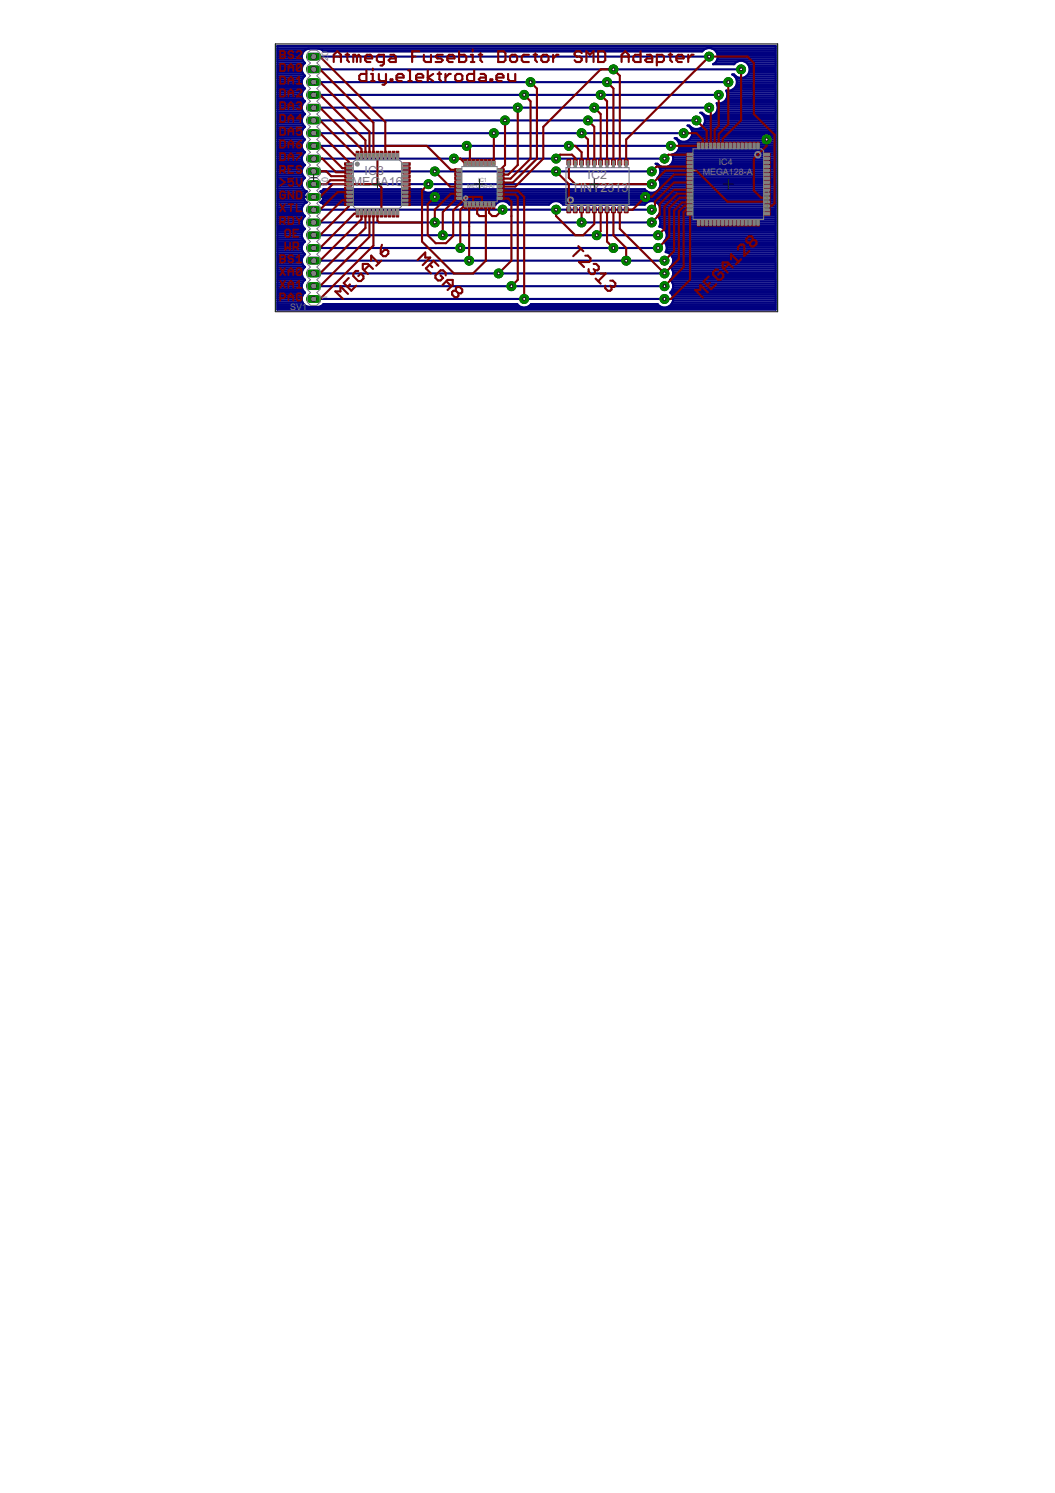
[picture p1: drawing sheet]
<svg xmlns="http://www.w3.org/2000/svg" width="210mm" height="297mm" viewBox="0 0 210 297" stroke-linecap="round" stroke-linejoin="round" font-family="sans-serif">
<defs><g id="words">
<g font-size="2.8" fill="#808080">
<text x="72.6" y="34.7">IC3</text>
<text x="116.9" y="35.6">IC2</text>
<text x="70" y="37">MEG</text>
<text x="75.7" y="37">A16</text>
<text x="113.8" y="38.2">TINY2313</text>
</g>
<g font-size="2" fill="#808080">
<text x="65.3" y="11.2" transform="rotate(-90 65.3 11.2)">0</text>
<text x="65.3" y="12.2" transform="rotate(-90 65.3 12.2)">2</text>
<text x="139.8" y="34.7">MEGA128-A</text>
<text x="143" y="32.8">IC4</text>
<text x="65.3" y="37.3" transform="rotate(-90 65.3 37.3)">1</text>
<text x="65.3" y="36.3" transform="rotate(-90 65.3 36.3)">0</text>
<text x="65.2" y="59.7" transform="rotate(-90 65.2 59.7)">1</text>
<text x="57.8" y="61.8">SV1</text>
</g>
<g font-size="1.3" fill="#808080">
<text x="93" y="37.4">MEG</text>
<text x="95.1" y="36.2">I</text>
<text x="95.4" y="36.2">C1</text>
<text x="95.6" y="37.4">A8-AI</text>
</g>
</g></defs>
<g fill="#000080" stroke="#000080" stroke-width=".42">
<path d="M62.4 29h30.5z"/>
<path d="M92.9 29h20.3z"/>
<path d="M113.2 29h20.3z"/>
<path d="M62.4 31.6h27.9z"/>
<path d="M90.3 31.6h20.3z"/>
<path d="M110.6 31.6h21.6z"/>
<path d="M62.4 26.5h35.9z"/>
<path d="M98.3 26.5h17.4z"/>
<path d="M115.7 26.5h20.3z"/>
<path d="M62.4 24h38.1z"/>
<path d="M100.5 24h16.5z"/>
<path d="M117 24h21.6z"/>
<path d="M62.4 21.4h40.6z"/>
<path d="M103 21.4h15.2z"/>
<path d="M118.2 21.4h22.9z"/>
<path d="M62.4 18.9h41.9z"/>
<path d="M104.3 18.9h15.2z"/>
<path d="M119.5 18.9h23.5z"/>
<path d="M62.4 16.3h43.2z"/>
<path d="M105.6 16.3h15.2z"/>
<path d="M120.8 16.3h24.1z"/>
<path d="M62.4 13.8h59.6z"/>
<path d="M122 13.8h25.4z"/>
<path d="M62.4 44.3h24.1z"/>
<path d="M86.5 44.3h29.2z"/>
<path d="M115.7 44.3h14z"/>
<path d="M62.4 46.8h25.7z"/>
<path d="M88.1 46.8h30.6z"/>
<path d="M118.7 46.8h12.2z"/>
<path d="M62.4 51.9h30.9z"/>
<path d="M93.3 51.9h31.3z"/>
<path d="M124.6 51.9h7.6z"/>
<path d="M62.4 56.9h39.3z"/>
<path d="M101.7 56.9h30.5z"/>
<path d="M62.4 59.5h41.9z"/>
<path d="M104.3 59.5h27.9z"/>
<path d="M62.4 49.3h29.2z"/>
<path d="M91.6 49.3h30.4z"/>
<path d="M122 49.3h8.9z"/>
<path d="M62.4 36.6h22.8z"/>
<path d="M85.2 36.6h44.5z"/>
<path d="M62.4 34.1h24.1z"/>
<path d="M86.5 34.1h24.1z"/>
<path d="M110.6 34.1h19.1z"/>
<path d="M62.4 41.7h37.6z"/>
<path d="M110.6 41.7h19.1z"/>
<path d="M100 41.7h10.6z"/>
<path d="M62.4 11.3h78.7z"/>
<path d="M62.4 54.4h36.8z"/>
<path d="M99.2 54.4h33z"/>
<path d="M154.3 9.1v52.5z"/>
<path d="M55.2 61.6h99.1z"/>
<path d="M55.2 9.1v52.5z"/>
<path d="M55.2 9.1h99.1z"/>
<path d="M60.4 39.1h1.9z"/>
<path d="M60.4 39.2h1.9z"/>
<path d="M60.4 39.3l.1 .2z"/>
<path d="M60.5 39.5v.1z"/>
<path d="M60.5 39.6l.1 .2z"/>
<path d="M60.6 39.8l.1 .2z"/>
<path d="M60.7 40l.1 .1z"/>
<path d="M60.8 40.1l.2 .1z"/>
<path d="M60.7 40.4l.4-.1z"/>
<path d="M60.7 40.4l-.4 .4z"/>
<path d="M60.3 40.8l-.3 .6z"/>
<path d="M60 41.4v.6z"/>
<path d="M60 42l.3 .6z"/>
<path d="M60.3 42.6l.4 .4z"/>
<path d="M60.7 43l-.4 .4z"/>
<path d="M60.3 43.4l-.3 .5z"/>
<path d="M60 43.9v.7z"/>
<path d="M60 44.6l.3 .5z"/>
<path d="M60.3 45.1l.4 .4z"/>
<path d="M60.7 45.5l-.4 .4z"/>
<path d="M60.3 45.9l-.3 .6z"/>
<path d="M60 46.5v.6z"/>
<path d="M60 47.1l.3 .6z"/>
<path d="M60.3 47.7l.4 .4z"/>
<path d="M60.3 48.4l.4-.3z"/>
<path d="M60.3 48.4l-.3 .6z"/>
<path d="M60 49v.6z"/>
<path d="M60 49.6l.3 .6z"/>
<path d="M60.3 50.2l.4 .4z"/>
<path d="M60.7 50.6l-.4 .4z"/>
<path d="M60.3 51l-.3 .6z"/>
<path d="M60 51.6v.6z"/>
<path d="M60 52.2l.3 .6z"/>
<path d="M60.3 52.8l.4 .3z"/>
<path d="M60.7 53.1l-.4 .4z"/>
<path d="M60.3 53.5l-.3 .6z"/>
<path d="M60 54.1v.6z"/>
<path d="M60 54.7l.3 .6z"/>
<path d="M60.3 55.3l.4 .4z"/>
<path d="M60.7 55.7l-.4 .3z"/>
<path d="M60.3 56l-.3 .6z"/>
<path d="M60 56.6v.7z"/>
<path d="M60 57.3l.3 .5z"/>
<path d="M60.3 57.8l.4 .4z"/>
<path d="M60.7 58.2l-.4 .4z"/>
<path d="M60.3 58.6l-.3 .6z"/>
<path d="M60 59.2v.6z"/>
<path d="M60 59.8l.3 .6z"/>
<path d="M60.3 60.4l.4 .4z"/>
<path d="M60.7 60.8l.6 .2z"/>
<path d="M61.3 61h2.2z"/>
<path d="M63.5 61l.6-.2z"/>
<path d="M64.1 60.8l.3-.3z"/>
<path d="M64.4 60.5h38.5z"/>
<path d="M102.9 60.5l.4 .4z"/>
<path d="M103.3 60.9l.6 .3z"/>
<path d="M103.9 61.2h.7z"/>
<path d="M104.6 61.2l.6-.3z"/>
<path d="M105.7 60.5l-.5 .4z"/>
<path d="M105.7 60.5h25.1z"/>
<path d="M130.8 60.5l.5 .4z"/>
<path d="M131.3 60.9l.6 .3z"/>
<path d="M131.9 61.2h.6z"/>
<path d="M132.5 61.2l.7-.3z"/>
<path d="M133.2 60.9l.4-.4z"/>
<path d="M133.9 59.8l-.3 .7z"/>
<path d="M133.9 59.1v.7z"/>
<path d="M133.6 58.5l.3 .6z"/>
<path d="M133.3 58.2l.3 .3z"/>
<path d="M133.3 58.2l.3-.3z"/>
<path d="M133.9 57.3l-.3 .6z"/>
<path d="M133.9 56.6v.7z"/>
<path d="M133.6 56l.3 .6z"/>
<path d="M133.3 55.7l.3 .3z"/>
<path d="M133.3 55.7l.3-.3z"/>
<path d="M133.9 54.7l-.3 .7z"/>
<path d="M133.9 54.1v.6z"/>
<path d="M133.6 53.4l.3 .7z"/>
<path d="M133.3 53.1l.3 .3z"/>
<path d="M133.3 53.1l.3-.3z"/>
<path d="M133.9 52.2l-.3 .6z"/>
<path d="M133.9 51.5v.7z"/>
<path d="M133.6 50.9l.3 .6z"/>
<path d="M133.2 50.4l.4 .5z"/>
<path d="M132.5 50.2l.7 .2z"/>
<path d="M132.4 50.2h.1z"/>
<path d="M132.7 49.7l-.3 .5z"/>
<path d="M132.7 49v.7z"/>
<path d="M132.4 48.4l.3 .6z"/>
<path d="M132.1 48.1l.3 .3z"/>
<path d="M132.4 47.8l-.3 .3z"/>
<path d="M132.7 47.1l-.3 .7z"/>
<path d="M132.7 46.5v.6z"/>
<path d="M132.4 45.8l.3 .7z"/>
<path d="M131.9 45.4l.5 .4z"/>
<path d="M131.3 45.1l.6 .3z"/>
<path d="M131.2 45.1h.1z"/>
<path d="M131.4 44.6l-.2 .5z"/>
<path d="M131.4 43.9v.7z"/>
<path d="M131.1 43.3l.3 .6z"/>
<path d="M130.8 43l.3 .3z"/>
<path d="M131.1 42.7l-.3 .3z"/>
<path d="M131.4 42.1l-.3 .6z"/>
<path d="M131.4 41.4v.7z"/>
<path d="M131.1 40.7l.3 .7z"/>
<path d="M130.6 40.3l.5 .4z"/>
<path d="M130 40l.6 .3z"/>
<path d="M129.3 40h.7z"/>
<path d="M128.7 40.3l.6-.3z"/>
<path d="M128.3 40.7l.4-.4z"/>
<path d="M112 40.7h16.3z"/>
<path d="M111.6 40.3l.4 .4z"/>
<path d="M111 40l.6 .3z"/>
<path d="M110.3 40h.7z"/>
<path d="M109.7 40.3l.6-.3z"/>
<path d="M109.7 40.3l-.5 .4z"/>
<path d="M101.4 40.7h7.8z"/>
<path d="M101 40.3l.4 .4z"/>
<path d="M100.3 40l.7 .3z"/>
<path d="M99.7 40h.6z"/>
<path d="M99 40.3l.7-.3z"/>
<path d="M99 40.3l-.4 .4z"/>
<path d="M64.4 40.7h34.2z"/>
<path d="M64.1 40.4l.3 .3z"/>
<path d="M63.7 40.3l.4 .1z"/>
<path d="M63.8 40.2l.1-.1z"/>
<path d="M63.9 40.1l.2-.1z"/>
<path d="M64.2 39.8l-.1 .2z"/>
<path d="M64.3 39.6l-.1 .2z"/>
<path d="M64.3 39.5v.1z"/>
<path d="M64.4 39.3l-.1 .2z"/>
<path d="M62.4 39.2h2z"/>
<path d="M62.4 39.1h2z"/>
<path d="M64.3 38.9l.1 .2z"/>
<path d="M64.3 38.7v.2z"/>
<path d="M64.2 38.5l.1 .2z"/>
<path d="M64.1 38.4l.1 .1z"/>
<path d="M63.9 38.2l.2 .2z"/>
<path d="M63.8 38.1l.1 .1z"/>
<path d="M63.7 38.1l.4-.1z"/>
<path d="M64.1 38l.3-.3z"/>
<path d="M64.4 37.7h19.5z"/>
<path d="M83.9 37.7l.4 .4z"/>
<path d="M84.3 38.1l.6 .2z"/>
<path d="M84.9 38.3h.7z"/>
<path d="M85.6 38.3l.6-.2z"/>
<path d="M86.2 38.1l.4-.4z"/>
<path d="M86.6 37.7h41.7z"/>
<path d="M128.3 37.7l.4 .4z"/>
<path d="M128.7 38.1l.6 .2z"/>
<path d="M129.3 38.3h.7z"/>
<path d="M130 38.3l.6-.2z"/>
<path d="M130.6 38.1l.5-.5z"/>
<path d="M131.4 37l-.3 .6z"/>
<path d="M131.4 36.3v.7z"/>
<path d="M131.1 35.7l.3 .6z"/>
<path d="M130.8 35.4l.3 .3z"/>
<path d="M130.8 35.4l.3-.3z"/>
<path d="M131.4 34.4l-.3 .7z"/>
<path d="M131.4 33.8v.6z"/>
<path d="M131.1 33.1l.3 .7z"/>
<path d="M130.6 32.7l.5 .4z"/>
<path d="M130.4 32.6l.2 .1z"/>
<path d="M130.4 32.6h.4z"/>
<path d="M130.8 32.6l.5 .4z"/>
<path d="M131.3 33l.6 .3z"/>
<path d="M131.9 33.3h.6z"/>
<path d="M132.5 33.3l.7-.3z"/>
<path d="M133.2 33l.4-.5z"/>
<path d="M133.9 31.9l-.3 .6z"/>
<path d="M133.9 31.2v.7z"/>
<path d="M133.7 30.7l.2 .5z"/>
<path d="M133.7 30.7h.1z"/>
<path d="M133.8 30.7l.7-.2z"/>
<path d="M134.9 30l-.4 .5z"/>
<path d="M135.2 29.4l-.3 .6z"/>
<path d="M135.2 28.7v.7z"/>
<path d="M134.9 28.1l.3 .6z"/>
<path d="M134.5 27.6l.4 .5z"/>
<path d="M134.2 27.5l.3 .1z"/>
<path d="M134.2 27.5h.4z"/>
<path d="M134.6 27.5l.5 .4z"/>
<path d="M135.1 27.9l.6 .3z"/>
<path d="M135.7 28.2h.7z"/>
<path d="M136.4 28.2l.6-.3z"/>
<path d="M137.5 27.5l-.5 .4z"/>
<path d="M137.7 26.8l-.2 .7z"/>
<path d="M137.7 26.2v.6z"/>
<path d="M137.5 25.5l.2 .7z"/>
<path d="M137 25l.5 .5z"/>
<path d="M136.8 25h.2z"/>
<path d="M136.8 25h.4z"/>
<path d="M137.2 25l.4 .4z"/>
<path d="M137.6 25.4l.6 .3z"/>
<path d="M138.2 25.7h.7z"/>
<path d="M138.9 25.7l.6-.3z"/>
<path d="M140 24.9l-.5 .5z"/>
<path d="M140.3 24.3l-.3 .6z"/>
<path d="M140.3 23.6v.7z"/>
<path d="M140 23l.3 .6z"/>
<path d="M139.5 22.5l.5 .5z"/>
<path d="M139.3 22.4l.2 .1z"/>
<path d="M139.3 22.4h.4z"/>
<path d="M139.7 22.4l.4 .5z"/>
<path d="M140.1 22.9l.7 .2z"/>
<path d="M140.8 23.1h.6z"/>
<path d="M141.4 23.1l.6-.2z"/>
<path d="M142 22.9l.5-.5z"/>
<path d="M142.8 21.8l-.3 .6z"/>
<path d="M142.8 21.1v.7z"/>
<path d="M142.6 20.5l.2 .6z"/>
<path d="M142.7 20.6h.6z"/>
<path d="M143.3 20.6l.7-.3z"/>
<path d="M144 20.3l.4-.5z"/>
<path d="M144.7 19.2l-.3 .6z"/>
<path d="M144.7 18.5v.7z"/>
<path d="M144.5 18l.2 .5z"/>
<path d="M144.6 18h.6z"/>
<path d="M145.2 18l.7-.2z"/>
<path d="M145.9 17.8l.4-.5z"/>
<path d="M146.6 16.7l-.3 .6z"/>
<path d="M146.6 16v.7z"/>
<path d="M146.3 15.4l.3 .6z"/>
<path d="M145.9 14.9l.4 .5z"/>
<path d="M145.7 14.8l.2 .1z"/>
<path d="M145.7 14.8h.3z"/>
<path d="M146 14.8l.5 .4z"/>
<path d="M146.5 15.2l.6 .3z"/>
<path d="M147.1 15.5h.7z"/>
<path d="M147.8 15.5l.6-.3z"/>
<path d="M148.4 15.2l.5-.4z"/>
<path d="M149.1 14.1l-.2 .7z"/>
<path d="M149.1 13.5v.6z"/>
<path d="M148.9 12.8l.2 .7z"/>
<path d="M148.4 12.4l.5 .4z"/>
<path d="M147.8 12.1l.6 .3z"/>
<path d="M147.1 12.1h.7z"/>
<path d="M146.5 12.4l.6-.3z"/>
<path d="M146.5 12.4l-.5 .4z"/>
<path d="M141.9 12.8h4.1z"/>
<path d="M141.9 12.8l.1-.1z"/>
<path d="M142 12.7l.5-.5z"/>
<path d="M142.8 11.6l-.3 .6z"/>
<path d="M142.8 10.9v.7z"/>
<path d="M142.5 10.3l.3 .6z"/>
<path d="M142 9.8l.5 .5z"/>
<path d="M141.4 9.6l.6 .2z"/>
<path d="M140.8 9.6h.6z"/>
<path d="M140.1 9.8l.7-.2z"/>
<path d="M140.1 9.8l-.4 .4z"/>
<path d="M64.4 10.2h75.3z"/>
<path d="M64.1 9.9l.3 .3z"/>
<path d="M63.5 9.7l.6 .2z"/>
<path d="M61.3 9.7h2.2z"/>
<path d="M60.7 9.9l.6-.2z"/>
<path d="M60.7 9.9l-.4 .5z"/>
<path d="M60.3 10.4l-.3 .5z"/>
<path d="M60 10.9v.7z"/>
<path d="M60 11.6l.3 .5z"/>
<path d="M60.3 12.1l.4 .4z"/>
<path d="M60.7 12.5l-.4 .4z"/>
<path d="M60.3 12.9l-.3 .6z"/>
<path d="M60 13.5v.6z"/>
<path d="M60 14.1l.3 .6z"/>
<path d="M60.3 14.7l.4 .4z"/>
<path d="M60.7 15.1l-.4 .4z"/>
<path d="M60.3 15.5l-.3 .5z"/>
<path d="M60 16v.7z"/>
<path d="M60 16.7l.3 .5z"/>
<path d="M60.3 17.2l.4 .4z"/>
<path d="M60.7 17.6l-.4 .4z"/>
<path d="M60.3 18l-.3 .6z"/>
<path d="M60 18.6v.6z"/>
<path d="M60 19.2l.3 .6z"/>
<path d="M60.3 19.8l.4 .4z"/>
<path d="M60.7 20.2l-.4 .3z"/>
<path d="M60.3 20.5l-.3 .6z"/>
<path d="M60 21.1v.6z"/>
<path d="M60 21.7l.3 .6z"/>
<path d="M60.3 22.3l.4 .4z"/>
<path d="M60.7 22.7l-.4 .4z"/>
<path d="M60.3 23.1l-.3 .5z"/>
<path d="M60 23.6v.7z"/>
<path d="M60 24.3l.3 .5z"/>
<path d="M60.3 24.8l.4 .4z"/>
<path d="M60.3 25.6l.4-.4z"/>
<path d="M60.3 25.6l-.3 .6z"/>
<path d="M60 26.2v.6z"/>
<path d="M60 26.8l.3 .6z"/>
<path d="M60.3 27.4l.4 .3z"/>
<path d="M60.7 27.7l-.4 .4z"/>
<path d="M60.3 28.1l-.3 .6z"/>
<path d="M60 28.7v.6z"/>
<path d="M60 29.3l.3 .6z"/>
<path d="M60.3 29.9l.4 .4z"/>
<path d="M60.7 30.3l-.4 .4z"/>
<path d="M60.3 30.7l-.3 .6z"/>
<path d="M60 31.3v.6z"/>
<path d="M60 31.9l.3 .5z"/>
<path d="M60.3 32.4l.4 .4z"/>
<path d="M60.7 32.8l-.4 .4z"/>
<path d="M60.3 33.2l-.3 .6z"/>
<path d="M60 33.8v.6z"/>
<path d="M60 34.4l.3 .6z"/>
<path d="M60.3 35l.4 .4z"/>
<path d="M60.7 35.4l-.4 .4z"/>
<path d="M60.3 35.8l-.3 .5z"/>
<path d="M60 36.3v.7z"/>
<path d="M60 37l.3 .5z"/>
<path d="M60.3 37.5l.4 .5z"/>
<path d="M60.7 38l.4 .1z"/>
<path d="M60.8 38.2l.2-.1z"/>
<path d="M60.8 38.2l-.1 .2z"/>
<path d="M60.7 38.4l-.1 .1z"/>
<path d="M60.6 38.5l-.1 .2z"/>
<path d="M60.5 38.7v.2z"/>
<path d="M60.5 38.9l-.1 .2z"/>
<path d="M55.2 61.3h99.1z"/>
<path d="M55.2 60.9h5.7z"/>
<path d="M63.9 60.9h39.4z"/>
<path d="M105.3 60.9h25.9z"/>
<path d="M133.2 60.9h21.1z"/>
<path d="M55.2 60.5h5.3z"/>
<path d="M64.3 60.5h38.6z"/>
<path d="M105.6 60.5h25.3z"/>
<path d="M133.6 60.5h20.7z"/>
<path d="M55.2 60.2h5z"/>
<path d="M133.8 60.2h20.5z"/>
<path d="M55.2 59.8h4.8z"/>
<path d="M133.9 59.8h20.4z"/>
<path d="M55.2 59.4h4.8z"/>
<path d="M133.9 59.4h20.4z"/>
<path d="M55.2 59h4.9z"/>
<path d="M133.9 59h20.4z"/>
<path d="M55.2 58.7h5.1z"/>
<path d="M133.7 58.7h20.6z"/>
<path d="M55.2 58.3h5.4z"/>
<path d="M133.4 58.3h20.9z"/>
<path d="M55.2 57.9h5.2z"/>
<path d="M133.6 57.9h20.7z"/>
<path d="M55.2 57.5h5z"/>
<path d="M133.8 57.5h20.5z"/>
<path d="M55.2 57.1h4.8z"/>
<path d="M133.9 57.1h20.4z"/>
<path d="M55.2 56.8h4.8z"/>
<path d="M133.9 56.8h20.4z"/>
<path d="M55.2 56.4h5z"/>
<path d="M133.8 56.4h20.5z"/>
<path d="M55.2 56h5.1z"/>
<path d="M133.7 56h20.6z"/>
<path d="M55.2 55.6h5.5z"/>
<path d="M133.4 55.6h20.9z"/>
<path d="M55.2 55.3h5.1z"/>
<path d="M133.7 55.3h20.6z"/>
<path d="M55.2 54.9h4.9z"/>
<path d="M133.8 54.9h20.5z"/>
<path d="M55.2 54.5h4.8z"/>
<path d="M133.9 54.5h20.4z"/>
<path d="M55.2 54.2h4.8z"/>
<path d="M133.9 54.2h20.4z"/>
<path d="M55.2 53.8h5z"/>
<path d="M133.8 53.8h20.5z"/>
<path d="M55.2 53.4h5.2z"/>
<path d="M133.6 53.4h20.7z"/>
<path d="M55.2 53h5.4z"/>
<path d="M133.5 53h20.8z"/>
<path d="M55.2 52.7h5.1z"/>
<path d="M133.7 52.7h20.6z"/>
<path d="M55.2 52.3h4.9z"/>
<path d="M133.9 52.3h20.4z"/>
<path d="M55.2 51.9h4.8z"/>
<path d="M133.9 51.9h20.4z"/>
<path d="M55.2 51.5h4.9z"/>
<path d="M133.9 51.5h20.4z"/>
<path d="M55.2 51.2h5z"/>
<path d="M133.8 51.2h20.5z"/>
<path d="M55.2 50.8h5.3z"/>
<path d="M133.5 50.8h20.8z"/>
<path d="M55.2 50.4h5.3z"/>
<path d="M133.2 50.4h21.1z"/>
<path d="M55.2 50h5z"/>
<path d="M132.5 50h21.8z"/>
<path d="M55.2 49.7h4.9z"/>
<path d="M132.7 49.7h21.6z"/>
<path d="M55.2 49.3h4.8z"/>
<path d="M132.7 49.3h21.6z"/>
<path d="M55.2 48.9h4.9z"/>
<path d="M132.6 48.9h21.7z"/>
<path d="M55.2 48.5h5.1z"/>
<path d="M132.5 48.5h21.8z"/>
<path d="M55.2 48.2h5.4z"/>
<path d="M132.2 48.2h22.1z"/>
<path d="M55.2 47.8h5.2z"/>
<path d="M132.3 47.8h22z"/>
<path d="M55.2 47.4h5z"/>
<path d="M132.5 47.4h21.8z"/>
<path d="M55.2 47.1h4.8z"/>
<path d="M132.7 47.1h21.6z"/>
<path d="M55.2 46.7h4.8z"/>
<path d="M132.7 46.7h21.6z"/>
<path d="M55.2 46.3h4.9z"/>
<path d="M132.6 46.3h21.7z"/>
<path d="M55.2 45.9h5.1z"/>
<path d="M132.4 45.9h21.9z"/>
<path d="M55.2 45.6h5.4z"/>
<path d="M132.1 45.6h22.2z"/>
<path d="M55.2 45.2h5.1z"/>
<path d="M131.5 45.2h22.8z"/>
<path d="M55.2 44.8h5z"/>
<path d="M131.3 44.8h23z"/>
<path d="M55.2 44.4h4.8z"/>
<path d="M131.4 44.4h22.9z"/>
<path d="M55.2 44h4.8z"/>
<path d="M131.4 44h22.9z"/>
<path d="M55.2 43.7h5z"/>
<path d="M131.3 43.7h23z"/>
<path d="M55.2 43.3h5.2z"/>
<path d="M131.1 43.3h23.2z"/>
<path d="M55.2 42.9h5.4z"/>
<path d="M130.9 42.9h23.4z"/>
<path d="M55.2 42.6h5.1z"/>
<path d="M131.2 42.6h23.1z"/>
<path d="M55.2 42.2h4.9z"/>
<path d="M131.3 42.2h23z"/>
<path d="M55.2 41.8h4.8z"/>
<path d="M131.4 41.8h22.9z"/>
<path d="M55.2 41.4h4.8z"/>
<path d="M131.4 41.4h22.9z"/>
<path d="M55.2 41.1h5z"/>
<path d="M131.2 41.1h23.1z"/>
<path d="M55.2 40.7h5.2z"/>
<path d="M64.3 40.7h34.3z"/>
<path d="M101.4 40.7h7.9z"/>
<path d="M131 40.7h23.3z"/>
<path d="M55.2 40.3h5.7z"/>
<path d="M63.9 40.3h35.1z"/>
<path d="M101 40.3h8.6z"/>
<path d="M111.6 40.3h17.1z"/>
<path d="M130.7 40.3h23.6z"/>
<path d="M55.2 39.9h5.5z"/>
<path d="M64.1 39.9h90.2z"/>
<path d="M55.2 39.6h5.3z"/>
<path d="M64.3 39.6h90z"/>
<path d="M55.2 39.2h7.1z"/>
<path d="M62.4 39.2h91.9z"/>
<path d="M55.2 38.8h5.3z"/>
<path d="M64.3 38.8h90z"/>
<path d="M55.2 38.4h5.5z"/>
<path d="M64.1 38.4h90.2z"/>
<path d="M55.2 38.1h5.8z"/>
<path d="M63.8 38.1h20.5z"/>
<path d="M86.2 38.1h42.5z"/>
<path d="M130.7 38.1h23.6z"/>
<path d="M55.2 37.7h5.3z"/>
<path d="M64.3 37.7h19.6z"/>
<path d="M131 37.7h23.3z"/>
<path d="M55.2 37.3h5z"/>
<path d="M131.2 37.3h23.1z"/>
<path d="M55.2 36.9h4.8z"/>
<path d="M131.4 36.9h22.9z"/>
<path d="M55.2 36.6h4.8z"/>
<path d="M131.4 36.6h22.9z"/>
<path d="M55.2 36.2h4.9z"/>
<path d="M131.3 36.2h23z"/>
<path d="M55.2 35.8h5.1z"/>
<path d="M131.2 35.8h23.1z"/>
<path d="M55.2 35.5h5.4z"/>
<path d="M130.9 35.5h23.4z"/>
<path d="M55.2 35.1h5.2z"/>
<path d="M131.1 35.1h23.2z"/>
<path d="M55.2 34.7h5z"/>
<path d="M131.3 34.7h23z"/>
<path d="M55.2 34.3h4.8z"/>
<path d="M131.4 34.3h22.9z"/>
<path d="M55.2 34h4.8z"/>
<path d="M131.4 34h22.9z"/>
<path d="M55.2 33.6h5z"/>
<path d="M131.3 33.6h23z"/>
<path d="M55.2 33.2h5.1z"/>
<path d="M131.1 33.2h.6z"/>
<path d="M132.7 33.2h21.6z"/>
<path d="M55.2 32.8h5.5z"/>
<path d="M130.8 32.8h.3z"/>
<path d="M133.3 32.8h21z"/>
<path d="M55.2 32.4h5.1z"/>
<path d="M133.7 32.4h20.6z"/>
<path d="M55.2 32.1h4.9z"/>
<path d="M133.8 32.1h20.5z"/>
<path d="M55.2 31.7h4.8z"/>
<path d="M133.9 31.7h20.4z"/>
<path d="M55.2 31.3h4.8z"/>
<path d="M133.9 31.3h20.4z"/>
<path d="M55.2 30.9h5z"/>
<path d="M133.8 30.9h20.5z"/>
<path d="M55.2 30.6h5.2z"/>
<path d="M134.2 30.6h20.1z"/>
<path d="M55.2 30.2h5.4z"/>
<path d="M134.7 30.2h19.6z"/>
<path d="M55.2 29.8h5.1z"/>
<path d="M135 29.8h19.3z"/>
<path d="M55.2 29.5h4.9z"/>
<path d="M135.1 29.5h19.2z"/>
<path d="M55.2 29.1h4.8z"/>
<path d="M135.2 29.1h19.1z"/>
<path d="M55.2 28.7h4.9z"/>
<path d="M135.2 28.7h19.1z"/>
<path d="M55.2 28.3h5z"/>
<path d="M135 28.3h19.3z"/>
<path d="M55.2 28h5.3z"/>
<path d="M134.8 28h.3z"/>
<path d="M136.9 28h17.4z"/>
<path d="M55.2 27.6h5.3z"/>
<path d="M134.5 27.6h.2z"/>
<path d="M137.3 27.6h17z"/>
<path d="M55.2 27.2h5z"/>
<path d="M137.6 27.2h16.7z"/>
<path d="M55.2 26.8h4.9z"/>
<path d="M137.7 26.8h16.6z"/>
<path d="M55.2 26.5h4.8z"/>
<path d="M137.7 26.5h16.6z"/>
<path d="M55.2 26.1h4.9z"/>
<path d="M137.7 26.1h16.6z"/>
<path d="M55.2 25.7h5.1z"/>
<path d="M137.5 25.7h16.8z"/>
<path d="M55.2 25.3h5.4z"/>
<path d="M137.3 25.3h.2z"/>
<path d="M139.6 25.3h14.7z"/>
<path d="M55.2 25h5.2z"/>
<path d="M140 25h14.3z"/>
<path d="M55.2 24.6h5z"/>
<path d="M140.1 24.6h14.2z"/>
<path d="M55.2 24.2h4.8z"/>
<path d="M140.3 24.2h14z"/>
<path d="M55.2 23.8h4.8z"/>
<path d="M140.3 23.8h14z"/>
<path d="M55.2 23.5h4.9z"/>
<path d="M140.2 23.5h14.1z"/>
<path d="M55.2 23.1h5.1z"/>
<path d="M140 23.1h.7z"/>
<path d="M141.5 23.1h12.8z"/>
<path d="M55.2 22.7h5.4z"/>
<path d="M139.7 22.7h.3z"/>
<path d="M142.2 22.7h12.1z"/>
<path d="M55.2 22.4h5.1z"/>
<path d="M142.6 22.4h11.7z"/>
<path d="M55.2 22h5z"/>
<path d="M142.7 22h11.6z"/>
<path d="M55.2 21.6h4.8z"/>
<path d="M142.8 21.6h11.5z"/>
<path d="M55.2 21.2h4.8z"/>
<path d="M142.8 21.2h11.5z"/>
<path d="M55.2 20.8h5z"/>
<path d="M142.7 20.8h11.6z"/>
<path d="M55.2 20.5h5.1z"/>
<path d="M143.6 20.5h10.7z"/>
<path d="M55.2 20.1h5.4z"/>
<path d="M144.2 20.1h10.1z"/>
<path d="M55.2 19.7h5.1z"/>
<path d="M144.5 19.7h9.8z"/>
<path d="M55.2 19.3h4.9z"/>
<path d="M144.7 19.3h9.6z"/>
<path d="M55.2 19h4.8z"/>
<path d="M144.7 19h9.6z"/>
<path d="M55.2 18.6h4.8z"/>
<path d="M144.7 18.6h9.6z"/>
<path d="M55.2 18.2h5z"/>
<path d="M144.6 18.2h9.7z"/>
<path d="M55.2 17.9h5.2z"/>
<path d="M145.7 17.9h8.6z"/>
<path d="M55.2 17.5h5.4z"/>
<path d="M146.2 17.5h8.1z"/>
<path d="M55.2 17.1h5z"/>
<path d="M146.4 17.1h7.9z"/>
<path d="M55.2 16.7h4.9z"/>
<path d="M146.6 16.7h7.7z"/>
<path d="M55.2 16.4h4.8z"/>
<path d="M146.6 16.4h7.7z"/>
<path d="M55.2 16h4.9z"/>
<path d="M146.6 16h7.7z"/>
<path d="M55.2 15.6h5z"/>
<path d="M146.5 15.6h7.8z"/>
<path d="M55.2 15.2h5.3z"/>
<path d="M146.2 15.2h.3z"/>
<path d="M148.4 15.2h5.9z"/>
<path d="M55.2 14.9h5.3z"/>
<path d="M145.8 14.9h.3z"/>
<path d="M148.8 14.9h5.5z"/>
<path d="M55.2 14.5h5z"/>
<path d="M149 14.5h5.3z"/>
<path d="M55.2 14.1h4.8z"/>
<path d="M149.1 14.1h5.2z"/>
<path d="M55.2 13.7h4.8z"/>
<path d="M149.1 13.7h5.2z"/>
<path d="M55.2 13.4h4.9z"/>
<path d="M149.1 13.4h5.2z"/>
<path d="M55.2 13h5.1z"/>
<path d="M148.9 13h5.4z"/>
<path d="M55.2 12.6h5.4z"/>
<path d="M142.2 12.6h4z"/>
<path d="M148.7 12.6h5.6z"/>
<path d="M55.2 12.2h5.2z"/>
<path d="M142.5 12.2h4.3z"/>
<path d="M148.1 12.2h6.2z"/>
<path d="M55.2 11.9h5z"/>
<path d="M142.7 11.9h11.6z"/>
<path d="M55.2 11.5h4.8z"/>
<path d="M142.8 11.5h11.5z"/>
<path d="M55.2 11.1h4.8z"/>
<path d="M142.8 11.1h11.5z"/>
<path d="M55.2 10.8h5z"/>
<path d="M142.7 10.8h11.6z"/>
<path d="M55.2 10.4h5.1z"/>
<path d="M142.6 10.4h11.7z"/>
<path d="M55.2 10h5.5z"/>
<path d="M64.1 10h75.9z"/>
<path d="M142.2 10h12.1z"/>
<path d="M55.2 9.6h85.4z"/>
<path d="M141.6 9.6h12.7z"/>
<path d="M55.2 9.2h99.1z"/>
<path d="M62.4 39.2h24.1z"/>
<path d="M86.5 39.2h41.9z"/>
</g>
<path d="M61.6 59.5h1.6z" fill="#008000" stroke="#008000" stroke-width="1.5"/>
<circle cx="62.4" cy="59.5" r=".51" fill="#fff" stroke="#000" stroke-width=".2"/>
<path d="M61.6 56.9h1.6z" fill="#008000" stroke="#008000" stroke-width="1.5"/>
<circle cx="62.4" cy="56.9" r=".51" fill="#fff" stroke="#000" stroke-width=".2"/>
<path d="M61.6 54.4h1.6z" fill="#008000" stroke="#008000" stroke-width="1.5"/>
<circle cx="62.4" cy="54.4" r=".51" fill="#fff" stroke="#000" stroke-width=".2"/>
<path d="M61.6 51.9h1.6z" fill="#008000" stroke="#008000" stroke-width="1.5"/>
<circle cx="62.4" cy="51.9" r=".51" fill="#fff" stroke="#000" stroke-width=".2"/>
<path d="M61.6 49.3h1.6z" fill="#008000" stroke="#008000" stroke-width="1.5"/>
<circle cx="62.4" cy="49.3" r=".51" fill="#fff" stroke="#000" stroke-width=".2"/>
<path d="M61.6 46.8h1.6z" fill="#008000" stroke="#008000" stroke-width="1.5"/>
<circle cx="62.4" cy="46.8" r=".51" fill="#fff" stroke="#000" stroke-width=".2"/>
<path d="M61.6 44.3h1.6z" fill="#008000" stroke="#008000" stroke-width="1.5"/>
<circle cx="62.4" cy="44.3" r=".51" fill="#fff" stroke="#000" stroke-width=".2"/>
<path d="M61.6 41.7h1.6z" fill="#008000" stroke="#008000" stroke-width="1.5"/>
<circle cx="62.4" cy="41.7" r=".51" fill="#fff" stroke="#000" stroke-width=".2"/>
<path d="M61.6 39.2h1.6z" fill="#008000" stroke="#008000" stroke-width="1.5"/>
<circle cx="62.4" cy="39.2" r=".51" fill="#fff" stroke="#000" stroke-width=".2"/>
<path d="M61.6 36.6h1.6z" fill="#008000" stroke="#008000" stroke-width="1.5"/>
<circle cx="62.4" cy="36.6" r=".51" fill="#fff" stroke="#000" stroke-width=".2"/>
<path d="M61.6 34.1h1.6z" fill="#008000" stroke="#008000" stroke-width="1.5"/>
<circle cx="62.4" cy="34.1" r=".51" fill="#fff" stroke="#000" stroke-width=".2"/>
<path d="M61.6 31.6h1.6z" fill="#008000" stroke="#008000" stroke-width="1.5"/>
<circle cx="62.4" cy="31.6" r=".51" fill="#fff" stroke="#000" stroke-width=".2"/>
<path d="M61.6 29h1.6z" fill="#008000" stroke="#008000" stroke-width="1.5"/>
<circle cx="62.4" cy="29" r=".51" fill="#fff" stroke="#000" stroke-width=".2"/>
<path d="M61.6 26.5h1.6z" fill="#008000" stroke="#008000" stroke-width="1.5"/>
<circle cx="62.4" cy="26.5" r=".51" fill="#fff" stroke="#000" stroke-width=".2"/>
<path d="M61.6 24h1.6z" fill="#008000" stroke="#008000" stroke-width="1.5"/>
<circle cx="62.4" cy="24" r=".51" fill="#fff" stroke="#000" stroke-width=".2"/>
<path d="M61.6 21.4h1.6z" fill="#008000" stroke="#008000" stroke-width="1.5"/>
<circle cx="62.4" cy="21.4" r=".51" fill="#fff" stroke="#000" stroke-width=".2"/>
<path d="M61.6 18.9h1.6z" fill="#008000" stroke="#008000" stroke-width="1.5"/>
<circle cx="62.4" cy="18.9" r=".51" fill="#fff" stroke="#000" stroke-width=".2"/>
<path d="M61.6 16.3h1.6z" fill="#008000" stroke="#008000" stroke-width="1.5"/>
<circle cx="62.4" cy="16.3" r=".51" fill="#fff" stroke="#000" stroke-width=".2"/>
<path d="M61.6 13.8h1.6z" fill="#008000" stroke="#008000" stroke-width="1.5"/>
<circle cx="62.4" cy="13.8" r=".51" fill="#fff" stroke="#000" stroke-width=".2"/>
<path d="M61.6 11.3h1.6z" fill="#008000" stroke="#008000" stroke-width="1.5"/>
<circle cx="62.4" cy="11.3" r=".51" fill="#fff" stroke="#000" stroke-width=".2"/>
<circle cx="133.5" cy="29" r=".89" fill="#008000" stroke="#008000" stroke-width=".2"/>
<circle cx="133.5" cy="29" r=".3" fill="#fff" stroke="#000" stroke-width=".2"/>
<circle cx="113.2" cy="29" r=".89" fill="#008000" stroke="#008000" stroke-width=".2"/>
<circle cx="113.2" cy="29" r=".3" fill="#fff" stroke="#000" stroke-width=".2"/>
<circle cx="92.9" cy="29" r=".89" fill="#008000" stroke="#008000" stroke-width=".2"/>
<circle cx="92.9" cy="29" r=".3" fill="#fff" stroke="#000" stroke-width=".2"/>
<circle cx="132.2" cy="31.6" r=".89" fill="#008000" stroke="#008000" stroke-width=".2"/>
<circle cx="132.2" cy="31.6" r=".3" fill="#fff" stroke="#000" stroke-width=".2"/>
<circle cx="110.6" cy="31.6" r=".89" fill="#008000" stroke="#008000" stroke-width=".2"/>
<circle cx="110.6" cy="31.6" r=".3" fill="#fff" stroke="#000" stroke-width=".2"/>
<circle cx="90.3" cy="31.6" r=".89" fill="#008000" stroke="#008000" stroke-width=".2"/>
<circle cx="90.3" cy="31.6" r=".3" fill="#fff" stroke="#000" stroke-width=".2"/>
<circle cx="136" cy="26.5" r=".89" fill="#008000" stroke="#008000" stroke-width=".2"/>
<circle cx="136" cy="26.5" r=".3" fill="#fff" stroke="#000" stroke-width=".2"/>
<circle cx="115.7" cy="26.5" r=".89" fill="#008000" stroke="#008000" stroke-width=".2"/>
<circle cx="115.7" cy="26.5" r=".3" fill="#fff" stroke="#000" stroke-width=".2"/>
<circle cx="98.3" cy="26.5" r=".89" fill="#008000" stroke="#008000" stroke-width=".2"/>
<circle cx="98.3" cy="26.5" r=".3" fill="#fff" stroke="#000" stroke-width=".2"/>
<circle cx="138.6" cy="24" r=".89" fill="#008000" stroke="#008000" stroke-width=".2"/>
<circle cx="138.6" cy="24" r=".3" fill="#fff" stroke="#000" stroke-width=".2"/>
<circle cx="117" cy="24" r=".89" fill="#008000" stroke="#008000" stroke-width=".2"/>
<circle cx="117" cy="24" r=".3" fill="#fff" stroke="#000" stroke-width=".2"/>
<circle cx="100.5" cy="24" r=".89" fill="#008000" stroke="#008000" stroke-width=".2"/>
<circle cx="100.5" cy="24" r=".3" fill="#fff" stroke="#000" stroke-width=".2"/>
<circle cx="141.1" cy="21.4" r=".89" fill="#008000" stroke="#008000" stroke-width=".2"/>
<circle cx="141.1" cy="21.4" r=".3" fill="#fff" stroke="#000" stroke-width=".2"/>
<circle cx="118.2" cy="21.4" r=".89" fill="#008000" stroke="#008000" stroke-width=".2"/>
<circle cx="118.2" cy="21.4" r=".3" fill="#fff" stroke="#000" stroke-width=".2"/>
<circle cx="103" cy="21.4" r=".89" fill="#008000" stroke="#008000" stroke-width=".2"/>
<circle cx="103" cy="21.4" r=".3" fill="#fff" stroke="#000" stroke-width=".2"/>
<circle cx="143" cy="18.9" r=".89" fill="#008000" stroke="#008000" stroke-width=".2"/>
<circle cx="143" cy="18.9" r=".3" fill="#fff" stroke="#000" stroke-width=".2"/>
<circle cx="119.5" cy="18.9" r=".89" fill="#008000" stroke="#008000" stroke-width=".2"/>
<circle cx="119.5" cy="18.9" r=".3" fill="#fff" stroke="#000" stroke-width=".2"/>
<circle cx="104.3" cy="18.9" r=".89" fill="#008000" stroke="#008000" stroke-width=".2"/>
<circle cx="104.3" cy="18.9" r=".3" fill="#fff" stroke="#000" stroke-width=".2"/>
<circle cx="144.9" cy="16.3" r=".89" fill="#008000" stroke="#008000" stroke-width=".2"/>
<circle cx="144.9" cy="16.3" r=".3" fill="#fff" stroke="#000" stroke-width=".2"/>
<circle cx="120.8" cy="16.3" r=".89" fill="#008000" stroke="#008000" stroke-width=".2"/>
<circle cx="120.8" cy="16.3" r=".3" fill="#fff" stroke="#000" stroke-width=".2"/>
<circle cx="105.6" cy="16.3" r=".89" fill="#008000" stroke="#008000" stroke-width=".2"/>
<circle cx="105.6" cy="16.3" r=".3" fill="#fff" stroke="#000" stroke-width=".2"/>
<circle cx="147.4" cy="13.8" r=".89" fill="#008000" stroke="#008000" stroke-width=".2"/>
<circle cx="147.4" cy="13.8" r=".3" fill="#fff" stroke="#000" stroke-width=".2"/>
<circle cx="122" cy="13.8" r=".89" fill="#008000" stroke="#008000" stroke-width=".2"/>
<circle cx="122" cy="13.8" r=".3" fill="#fff" stroke="#000" stroke-width=".2"/>
<circle cx="129.7" cy="44.3" r=".89" fill="#008000" stroke="#008000" stroke-width=".2"/>
<circle cx="129.7" cy="44.3" r=".3" fill="#fff" stroke="#000" stroke-width=".2"/>
<circle cx="115.7" cy="44.3" r=".89" fill="#008000" stroke="#008000" stroke-width=".2"/>
<circle cx="115.7" cy="44.3" r=".3" fill="#fff" stroke="#000" stroke-width=".2"/>
<circle cx="86.5" cy="44.3" r=".89" fill="#008000" stroke="#008000" stroke-width=".2"/>
<circle cx="86.5" cy="44.3" r=".3" fill="#fff" stroke="#000" stroke-width=".2"/>
<circle cx="130.9" cy="46.8" r=".89" fill="#008000" stroke="#008000" stroke-width=".2"/>
<circle cx="130.9" cy="46.8" r=".3" fill="#fff" stroke="#000" stroke-width=".2"/>
<circle cx="118.7" cy="46.8" r=".89" fill="#008000" stroke="#008000" stroke-width=".2"/>
<circle cx="118.7" cy="46.8" r=".3" fill="#fff" stroke="#000" stroke-width=".2"/>
<circle cx="88.1" cy="46.8" r=".89" fill="#008000" stroke="#008000" stroke-width=".2"/>
<circle cx="88.1" cy="46.8" r=".3" fill="#fff" stroke="#000" stroke-width=".2"/>
<circle cx="132.2" cy="51.9" r=".89" fill="#008000" stroke="#008000" stroke-width=".2"/>
<circle cx="132.2" cy="51.9" r=".3" fill="#fff" stroke="#000" stroke-width=".2"/>
<circle cx="124.6" cy="51.9" r=".89" fill="#008000" stroke="#008000" stroke-width=".2"/>
<circle cx="124.6" cy="51.9" r=".3" fill="#fff" stroke="#000" stroke-width=".2"/>
<circle cx="93.3" cy="51.9" r=".89" fill="#008000" stroke="#008000" stroke-width=".2"/>
<circle cx="93.3" cy="51.9" r=".3" fill="#fff" stroke="#000" stroke-width=".2"/>
<circle cx="132.2" cy="56.9" r=".89" fill="#008000" stroke="#008000" stroke-width=".2"/>
<circle cx="132.2" cy="56.9" r=".3" fill="#fff" stroke="#000" stroke-width=".2"/>
<circle cx="101.7" cy="56.9" r=".89" fill="#008000" stroke="#008000" stroke-width=".2"/>
<circle cx="101.7" cy="56.9" r=".3" fill="#fff" stroke="#000" stroke-width=".2"/>
<circle cx="132.2" cy="59.5" r=".89" fill="#008000" stroke="#008000" stroke-width=".2"/>
<circle cx="132.2" cy="59.5" r=".3" fill="#fff" stroke="#000" stroke-width=".2"/>
<circle cx="104.3" cy="59.5" r=".89" fill="#008000" stroke="#008000" stroke-width=".2"/>
<circle cx="104.3" cy="59.5" r=".3" fill="#fff" stroke="#000" stroke-width=".2"/>
<circle cx="130.9" cy="49.3" r=".89" fill="#008000" stroke="#008000" stroke-width=".2"/>
<circle cx="130.9" cy="49.3" r=".3" fill="#fff" stroke="#000" stroke-width=".2"/>
<circle cx="122" cy="49.3" r=".89" fill="#008000" stroke="#008000" stroke-width=".2"/>
<circle cx="122" cy="49.3" r=".3" fill="#fff" stroke="#000" stroke-width=".2"/>
<circle cx="91.6" cy="49.3" r=".89" fill="#008000" stroke="#008000" stroke-width=".2"/>
<circle cx="91.6" cy="49.3" r=".3" fill="#fff" stroke="#000" stroke-width=".2"/>
<circle cx="129.7" cy="36.6" r=".89" fill="#008000" stroke="#008000" stroke-width=".2"/>
<circle cx="129.7" cy="36.6" r=".3" fill="#fff" stroke="#000" stroke-width=".2"/>
<circle cx="85.2" cy="36.6" r=".89" fill="#008000" stroke="#008000" stroke-width=".2"/>
<circle cx="85.2" cy="36.6" r=".3" fill="#fff" stroke="#000" stroke-width=".2"/>
<circle cx="129.7" cy="34.1" r=".89" fill="#008000" stroke="#008000" stroke-width=".2"/>
<circle cx="129.7" cy="34.1" r=".3" fill="#fff" stroke="#000" stroke-width=".2"/>
<circle cx="110.6" cy="34.1" r=".89" fill="#008000" stroke="#008000" stroke-width=".2"/>
<circle cx="110.6" cy="34.1" r=".3" fill="#fff" stroke="#000" stroke-width=".2"/>
<circle cx="86.5" cy="34.1" r=".89" fill="#008000" stroke="#008000" stroke-width=".2"/>
<circle cx="86.5" cy="34.1" r=".3" fill="#fff" stroke="#000" stroke-width=".2"/>
<circle cx="129.7" cy="41.7" r=".89" fill="#008000" stroke="#008000" stroke-width=".2"/>
<circle cx="129.7" cy="41.7" r=".3" fill="#fff" stroke="#000" stroke-width=".2"/>
<circle cx="110.6" cy="41.7" r=".89" fill="#008000" stroke="#008000" stroke-width=".2"/>
<circle cx="110.6" cy="41.7" r=".3" fill="#fff" stroke="#000" stroke-width=".2"/>
<circle cx="100" cy="41.7" r=".89" fill="#008000" stroke="#008000" stroke-width=".2"/>
<circle cx="100" cy="41.7" r=".3" fill="#fff" stroke="#000" stroke-width=".2"/>
<circle cx="141.1" cy="11.3" r=".89" fill="#008000" stroke="#008000" stroke-width=".2"/>
<circle cx="141.1" cy="11.3" r=".3" fill="#fff" stroke="#000" stroke-width=".2"/>
<circle cx="132.2" cy="54.4" r=".89" fill="#008000" stroke="#008000" stroke-width=".2"/>
<circle cx="132.2" cy="54.4" r=".3" fill="#fff" stroke="#000" stroke-width=".2"/>
<circle cx="99.2" cy="54.4" r=".89" fill="#008000" stroke="#008000" stroke-width=".2"/>
<circle cx="99.2" cy="54.4" r=".3" fill="#fff" stroke="#000" stroke-width=".2"/>
<circle cx="128.4" cy="39.2" r=".89" fill="#008000" stroke="#008000" stroke-width=".2"/>
<circle cx="128.4" cy="39.2" r=".3" fill="#fff" stroke="#000" stroke-width=".2"/>
<circle cx="86.5" cy="39.2" r=".89" fill="#008000" stroke="#008000" stroke-width=".2"/>
<circle cx="86.5" cy="39.2" r=".3" fill="#fff" stroke="#000" stroke-width=".2"/>
<circle cx="152.5" cy="27.7" r=".89" fill="#008000" stroke="#008000" stroke-width=".2"/>
<circle cx="152.5" cy="27.7" r=".3" fill="#fff" stroke="#000" stroke-width=".2"/>
<g fill="#800000" stroke="#800000" stroke-width=".34">
<path d="M55.8 10.2v1.4z"/>
<path d="M55.8 10.2h.7z"/>
<path d="M56.5 10.2l.2 .2z"/>
<path d="M56.7 10.4v.2z"/>
<path d="M56.7 10.6l-.2 .3z"/>
<path d="M56.5 10.9l.2 .2z"/>
<path d="M56.7 11.1v.3z"/>
<path d="M56.7 11.4l-.2 .2z"/>
<path d="M55.8 11.6h.7z"/>
<path d="M55.8 10.9h.7z"/>
<path d="M58.1 10.2l.3 .2z"/>
<path d="M57.6 10.2h.5z"/>
<path d="M57.6 10.2l-.2 .2z"/>
<path d="M57.4 10.4v.2z"/>
<path d="M57.4 10.6l.2 .3z"/>
<path d="M57.6 10.9h.5z"/>
<path d="M58.1 10.9l.3 .2z"/>
<path d="M58.4 11.1v.3z"/>
<path d="M58.1 11.6l.3-.2z"/>
<path d="M57.6 11.6h.5z"/>
<path d="M57.4 11.4l.2 .2z"/>
<path d="M59 11.6h1z"/>
<path d="M59 11.6l1-1z"/>
<path d="M60 10.4v.2z"/>
<path d="M59.8 10.2l.2 .2z"/>
<path d="M59.3 10.2h.5z"/>
<path d="M59 10.4l.3-.2z"/>
<path d="M55.8 12.7v1.4z"/>
<path d="M55.8 14.1h.7z"/>
<path d="M56.7 13.9l-.2 .2z"/>
<path d="M56.7 12.9v1z"/>
<path d="M56.5 12.7l.2 .2z"/>
<path d="M55.8 12.7h.7z"/>
<path d="M57.4 13.2v.9z"/>
<path d="M57.4 13.2l.5-.5z"/>
<path d="M57.9 12.7l.5 .5z"/>
<path d="M58.4 13.2v.9z"/>
<path d="M57.4 13.4h1z"/>
<path d="M59 12.9v1z"/>
<path d="M59 12.9l.3-.2z"/>
<path d="M59.3 12.7h.5z"/>
<path d="M59.8 12.7l.2 .2z"/>
<path d="M60 12.9v1z"/>
<path d="M60 13.9l-.2 .2z"/>
<path d="M59.3 14.1h.5z"/>
<path d="M59 13.9l.3 .2z"/>
<path d="M60 12.9l-1 1z"/>
<path d="M55.8 15.2v1.5z"/>
<path d="M55.8 16.7h.7z"/>
<path d="M56.7 16.4l-.2 .3z"/>
<path d="M56.7 15.5v.9z"/>
<path d="M56.5 15.2l.2 .3z"/>
<path d="M55.8 15.2h.7z"/>
<path d="M57.4 15.7v1z"/>
<path d="M57.4 15.7l.5-.5z"/>
<path d="M57.9 15.2l.5 .5z"/>
<path d="M58.4 15.7v1z"/>
<path d="M57.4 16h1z"/>
<path d="M59 15.7l.5-.5z"/>
<path d="M59.5 15.2v1.5z"/>
<path d="M59 16.7h1z"/>
<path d="M55.8 17.8v1.4z"/>
<path d="M55.8 19.2h.7z"/>
<path d="M56.7 19l-.2 .2z"/>
<path d="M56.7 18v1z"/>
<path d="M56.5 17.8l.2 .2z"/>
<path d="M55.8 17.8h.7z"/>
<path d="M57.4 18.2v1z"/>
<path d="M57.4 18.2l.5-.4z"/>
<path d="M57.9 17.8l.5 .4z"/>
<path d="M58.4 18.2v1z"/>
<path d="M57.4 18.5h1z"/>
<path d="M59 19.2h1z"/>
<path d="M60 18.2l-1 1z"/>
<path d="M60 18v.2z"/>
<path d="M59.8 17.8l.2 .2z"/>
<path d="M59.3 17.8h.5z"/>
<path d="M59 18l.3-.2z"/>
<path d="M55.8 20.3v1.5z"/>
<path d="M55.8 21.8h.7z"/>
<path d="M56.7 21.5l-.2 .3z"/>
<path d="M56.7 20.6v.9z"/>
<path d="M56.5 20.3l.2 .3z"/>
<path d="M55.8 20.3h.7z"/>
<path d="M57.4 20.8v1z"/>
<path d="M57.4 20.8l.5-.5z"/>
<path d="M57.9 20.3l.5 .5z"/>
<path d="M58.4 20.8v1z"/>
<path d="M57.4 21h1z"/>
<path d="M59 20.6l.3-.3z"/>
<path d="M59.3 20.3h.5z"/>
<path d="M59.8 20.3l.2 .3z"/>
<path d="M60 20.6v.2z"/>
<path d="M60 20.8l-.2 .2z"/>
<path d="M59.5 21h.3z"/>
<path d="M59.8 21l.2 .3z"/>
<path d="M60 21.3v.2z"/>
<path d="M59.8 21.8l.2-.3z"/>
<path d="M59.3 21.8h.5z"/>
<path d="M59 21.5l.3 .3z"/>
<path d="M55.8 22.8v1.5z"/>
<path d="M55.8 24.3h.7z"/>
<path d="M56.7 24l-.2 .3z"/>
<path d="M56.7 23.1v.9z"/>
<path d="M56.5 22.8l.2 .3z"/>
<path d="M55.8 22.8h.7z"/>
<path d="M57.4 23.3v1z"/>
<path d="M57.4 23.3l.5-.5z"/>
<path d="M57.9 22.8l.5 .5z"/>
<path d="M58.4 23.3v1z"/>
<path d="M57.4 23.6h1z"/>
<path d="M59.8 22.8v1.5z"/>
<path d="M59.8 22.8l-.8 .8z"/>
<path d="M59 23.6h1z"/>
<path d="M55.8 25.4v1.4z"/>
<path d="M55.8 26.8h.7z"/>
<path d="M56.7 26.6l-.2 .2z"/>
<path d="M56.7 25.6v1z"/>
<path d="M56.5 25.4l.2 .2z"/>
<path d="M55.8 25.4h.7z"/>
<path d="M57.4 25.9v.9z"/>
<path d="M57.4 25.9l.5-.5z"/>
<path d="M57.9 25.4l.5 .5z"/>
<path d="M58.4 25.9v.9z"/>
<path d="M57.4 26.1h1z"/>
<path d="M59 25.4h1z"/>
<path d="M59 25.4v.7z"/>
<path d="M59 26.1l.5-.2z"/>
<path d="M59.5 25.9h.3z"/>
<path d="M59.8 25.9l.2 .2z"/>
<path d="M60 26.1v.5z"/>
<path d="M60 26.6l-.2 .2z"/>
<path d="M59.3 26.8h.5z"/>
<path d="M59 26.6l.3 .2z"/>
<path d="M55.8 27.9v1.5z"/>
<path d="M55.8 29.4h.7z"/>
<path d="M56.7 29.1l-.2 .3z"/>
<path d="M56.7 28.2v.9z"/>
<path d="M56.5 27.9l.2 .3z"/>
<path d="M55.8 27.9h.7z"/>
<path d="M57.4 28.4v1z"/>
<path d="M57.4 28.4l.5-.5z"/>
<path d="M57.9 27.9l.5 .5z"/>
<path d="M58.4 28.4v1z"/>
<path d="M57.4 28.6h1z"/>
<path d="M59.5 28.2l.5-.3z"/>
<path d="M59 28.6l.5-.4z"/>
<path d="M59 28.6v.5z"/>
<path d="M59 29.1l.3 .3z"/>
<path d="M59.3 29.4h.5z"/>
<path d="M60 29.1l-.2 .3z"/>
<path d="M60 28.9v.2z"/>
<path d="M59.8 28.6l.2 .3z"/>
<path d="M59 28.6h.8z"/>
<path d="M55.8 30.5v1.4z"/>
<path d="M55.8 31.9h.7z"/>
<path d="M56.5 31.9l.2-.2z"/>
<path d="M56.7 30.7v1z"/>
<path d="M56.5 30.5l.2 .2z"/>
<path d="M55.8 30.5h.7z"/>
<path d="M57.4 30.9v1z"/>
<path d="M57.4 30.9l.5-.4z"/>
<path d="M57.9 30.5l.5 .4z"/>
<path d="M58.4 30.9v1z"/>
<path d="M57.4 31.2h1z"/>
<path d="M59 30.5h1z"/>
<path d="M60 30.5v.2z"/>
<path d="M60 30.7l-1 1z"/>
<path d="M59 31.7v.2z"/>
<path d="M55.8 33v1.4z"/>
<path d="M55.8 33h.7z"/>
<path d="M56.5 33l.2 .2z"/>
<path d="M56.7 33.2v.5z"/>
<path d="M56.7 33.7l-.2 .3z"/>
<path d="M55.8 34h.7z"/>
<path d="M56.2 34l.5 .4z"/>
<path d="M57.4 33h1z"/>
<path d="M57.4 33v1.4z"/>
<path d="M57.4 34.4h1z"/>
<path d="M57.4 33.7h.5z"/>
<path d="M59.8 33l.2 .2z"/>
<path d="M59.3 33h.5z"/>
<path d="M59 33.2l.3-.2z"/>
<path d="M59 33.2v.3z"/>
<path d="M59 33.5l.3 .2z"/>
<path d="M59.3 33.7h.5z"/>
<path d="M59.8 33.7l.2 .3z"/>
<path d="M60 34v.2z"/>
<path d="M60 34.2l-.2 .2z"/>
<path d="M59.3 34.4h.5z"/>
<path d="M59 34.2l.3 .2z"/>
<path d="M55.8 35.5l.9 .8z"/>
<path d="M55.8 37l.9-.7z"/>
<path d="M57.4 35.5h1z"/>
<path d="M57.4 35.5v.8z"/>
<path d="M57.4 36.3l.5-.3z"/>
<path d="M57.9 36h.2z"/>
<path d="M58.1 36l.3 .3z"/>
<path d="M58.4 36.3v.4z"/>
<path d="M58.1 37l.3-.3z"/>
<path d="M57.6 37h.5z"/>
<path d="M57.4 36.7l.2 .3z"/>
<path d="M59 35.5v1z"/>
<path d="M59 36.5l.5 .5z"/>
<path d="M60 36.5l-.5 .5z"/>
<path d="M60 35.5v1z"/>
<path d="M56.5 38.1l.2 .2z"/>
<path d="M56 38.1h.5z"/>
<path d="M56 38.1l-.2 .2z"/>
<path d="M55.8 38.3v1z"/>
<path d="M55.8 39.3l.2 .2z"/>
<path d="M56 39.5h.5z"/>
<path d="M56.5 39.5l.2-.2z"/>
<path d="M56.7 38.8v.5z"/>
<path d="M56.2 38.8h.5z"/>
<path d="M57.4 38.1v1.4z"/>
<path d="M57.4 38.1l1 1.4z"/>
<path d="M58.4 38.1v1.4z"/>
<path d="M59 38.1v1.4z"/>
<path d="M59 39.5h.8z"/>
<path d="M59.8 39.5l.2-.2z"/>
<path d="M60 38.3v1z"/>
<path d="M59.8 38.1l.2 .2z"/>
<path d="M59 38.1h.8z"/>
<path d="M55.8 40.6l.9 1.5z"/>
<path d="M56.7 40.6l-.9 1.5z"/>
<path d="M57.9 40.6v1.5z"/>
<path d="M57.4 40.6h1z"/>
<path d="M59 40.6v1.5z"/>
<path d="M59 42.1h1z"/>
<path d="M55.8 43.2v1.4z"/>
<path d="M55.8 43.2h.7z"/>
<path d="M56.5 43.2l.2 .2z"/>
<path d="M56.7 43.4v.5z"/>
<path d="M56.7 43.9l-.2 .2z"/>
<path d="M55.8 44.1h.7z"/>
<path d="M56.2 44.1l.5 .5z"/>
<path d="M57.4 43.2v1.4z"/>
<path d="M57.4 44.6h.7z"/>
<path d="M58.1 44.6l.3-.2z"/>
<path d="M58.4 43.4v1z"/>
<path d="M58.1 43.2l.3 .2z"/>
<path d="M57.4 43.2h.7z"/>
<path d="M59 43.2v.2z"/>
<path d="M59 43.4l.5 .5z"/>
<path d="M59.5 43.9l.5-.5z"/>
<path d="M60 43.2v.2z"/>
<path d="M59.5 43.9v.7z"/>
<path d="M57 45.7h.5z"/>
<path d="M57 45.7l-.3 .2z"/>
<path d="M56.7 45.9v1z"/>
<path d="M56.7 46.9l.3 .2z"/>
<path d="M57 47.1h.5z"/>
<path d="M57.5 47.1l.2-.2z"/>
<path d="M57.7 45.9v1z"/>
<path d="M57.5 45.7l.2 .2z"/>
<path d="M58.4 45.7h1z"/>
<path d="M58.4 45.7v1.4z"/>
<path d="M58.4 47.1h1z"/>
<path d="M58.4 46.4h.5z"/>
<path d="M56.7 48.2v1.5z"/>
<path d="M56.7 49.7l.5-.5z"/>
<path d="M57.2 49.2l.5 .5z"/>
<path d="M57.7 48.2v1.5z"/>
<path d="M58.4 48.2v1.5z"/>
<path d="M58.4 48.2h.7z"/>
<path d="M59.1 48.2l.3 .3z"/>
<path d="M59.4 48.5v.5z"/>
<path d="M59.4 49l-.3 .2z"/>
<path d="M58.4 49.2h.7z"/>
<path d="M58.9 49.2l.5 .5z"/>
<path d="M55.8 50.8v1.4z"/>
<path d="M55.8 50.8h.7z"/>
<path d="M56.5 50.8l.2 .2z"/>
<path d="M56.7 51v.2z"/>
<path d="M56.7 51.2l-.2 .3z"/>
<path d="M56.5 51.5l.2 .2z"/>
<path d="M56.7 51.7v.3z"/>
<path d="M56.7 52l-.2 .2z"/>
<path d="M55.8 52.2h.7z"/>
<path d="M55.8 51.5h.7z"/>
<path d="M58.1 50.8l.3 .2z"/>
<path d="M57.6 50.8h.5z"/>
<path d="M57.6 50.8l-.2 .2z"/>
<path d="M57.4 51v.2z"/>
<path d="M57.4 51.2l.2 .3z"/>
<path d="M57.6 51.5h.5z"/>
<path d="M58.1 51.5l.3 .2z"/>
<path d="M58.4 51.7v.3z"/>
<path d="M58.4 52l-.3 .2z"/>
<path d="M57.6 52.2h.5z"/>
<path d="M57.4 52l.2 .2z"/>
<path d="M59 51.2l.5-.4z"/>
<path d="M59.5 50.8v1.4z"/>
<path d="M59 52.2h1z"/>
<path d="M55.8 53.3l.9 1.5z"/>
<path d="M56.7 53.3l-.9 1.5z"/>
<path d="M57.4 53.8v1z"/>
<path d="M57.4 53.8l.5-.5z"/>
<path d="M57.9 53.3l.5 .5z"/>
<path d="M58.4 53.8v1z"/>
<path d="M57.4 54h1z"/>
<path d="M59 53.6v.9z"/>
<path d="M59 53.6l.3-.3z"/>
<path d="M59.3 53.3h.5z"/>
<path d="M59.8 53.3l.2 .3z"/>
<path d="M60 53.6v.9z"/>
<path d="M60 54.5l-.2 .3z"/>
<path d="M59.3 54.8h.5z"/>
<path d="M59 54.5l.3 .3z"/>
<path d="M59 54.5l1-.9z"/>
<path d="M55.8 55.8l.9 1.5z"/>
<path d="M56.7 55.8l-.9 1.5z"/>
<path d="M57.4 56.3v1z"/>
<path d="M57.4 56.3l.5-.5z"/>
<path d="M57.9 55.8l.5 .5z"/>
<path d="M58.4 56.3v1z"/>
<path d="M57.4 56.6h1z"/>
<path d="M59 56.3l.5-.5z"/>
<path d="M59.5 55.8v1.5z"/>
<path d="M59 57.3h1z"/>
<path d="M55.8 58.4v1.4z"/>
<path d="M55.8 58.4h.7z"/>
<path d="M56.5 58.4l.2 .2z"/>
<path d="M56.7 58.6v.5z"/>
<path d="M56.7 59.1l-.2 .2z"/>
<path d="M55.8 59.3h.7z"/>
<path d="M57.4 58.9v.9z"/>
<path d="M57.4 58.9l.5-.5z"/>
<path d="M57.9 58.4l.5 .5z"/>
<path d="M58.4 58.9v.9z"/>
<path d="M57.4 59.1h1z"/>
<path d="M59.8 58.4l.2 .2z"/>
<path d="M59.3 58.4h.5z"/>
<path d="M59 58.6l.3-.2z"/>
<path d="M59 58.6v1z"/>
<path d="M59 59.6l.3 .2z"/>
<path d="M59.3 59.8h.5z"/>
<path d="M59.8 59.8l.2-.2z"/>
<path d="M60 59.1v.5z"/>
<path d="M59.5 59.1h.5z"/>
</g>
<g fill="#800000" stroke="#800000" stroke-width=".42">
<path d="M138.3 57.7l1.5 1.5z"/>
<path d="M138.3 57.7h1z"/>
<path d="M139.3 56.7v1z"/>
<path d="M139.3 56.7l1.5 1.5z"/>
<path d="M141 55l-1 1z"/>
<path d="M140 56l1.5 1.5z"/>
<path d="M141.5 57.5l1-1z"/>
<path d="M140.7 56.8l.5-.5z"/>
<path d="M142.4 53.6h.5z"/>
<path d="M141.9 54.1l.5-.5z"/>
<path d="M141.9 54.1v.5z"/>
<path d="M141.9 54.6l1 1z"/>
<path d="M142.9 55.6h.5z"/>
<path d="M143.9 55.1l-.5 .5z"/>
<path d="M143.9 54.6v.5z"/>
<path d="M143.4 54.1l.5 .5z"/>
<path d="M143.4 54.1l-.5 .5z"/>
<path d="M143.8 53.2l1 1z"/>
<path d="M143.8 52.2v1z"/>
<path d="M143.8 52.2h1z"/>
<path d="M144.8 52.2l1 1z"/>
<path d="M145 52.5l-1 1z"/>
<path d="M145.4 50.6v1z"/>
<path d="M145.4 50.6l1.5 1.5z"/>
<path d="M146.4 52.6l1-1z"/>
<path d="M148.1 50.9l1-1z"/>
<path d="M148.1 48.9v2z"/>
<path d="M147.8 48.7l.3 .2z"/>
<path d="M147.3 48.7h.5z"/>
<path d="M147.3 48.7l-.5 .5z"/>
<path d="M146.8 49.2v.5z"/>
<path d="M148.5 47.5v.5z"/>
<path d="M148.5 47.5l.5-.5z"/>
<path d="M149 47h.5z"/>
<path d="M149.5 47l.3 .3z"/>
<path d="M149.8 47.3v.5z"/>
<path d="M149.8 47.8h.4z"/>
<path d="M150.2 47.8l.3 .2z"/>
<path d="M150.5 48v.5z"/>
<path d="M150 49l.5-.5z"/>
<path d="M149.5 49h.5z"/>
<path d="M149.2 48.8l.3 .2z"/>
<path d="M149.2 48.3v.5z"/>
<path d="M148.7 48.3h.5z"/>
<path d="M148.5 48l.2 .3z"/>
<path d="M149.2 48.3l.6-.5z"/>
<path d="M114 51l1.6-1.5z"/>
<path d="M115.1 49l1 1z"/>
<path d="M115.2 52.1l1 1z"/>
<path d="M115.2 52.1h2z"/>
<path d="M117.2 52.1l.3-.2z"/>
<path d="M117.5 51.4v.5z"/>
<path d="M117 50.9l.5 .5z"/>
<path d="M116.5 50.9h.5z"/>
<path d="M118.1 52.5h.5z"/>
<path d="M118.6 52.5l.5 .5z"/>
<path d="M119.1 53v.5z"/>
<path d="M119.1 53.5l-.2 .3z"/>
<path d="M118.4 53.8h.5z"/>
<path d="M118.1 53.5l.3 .3z"/>
<path d="M118.4 53.8v.5z"/>
<path d="M118.1 54.5l.3-.2z"/>
<path d="M117.6 54.5h.5z"/>
<path d="M117.1 54l.5 .5z"/>
<path d="M117.1 53.5v.5z"/>
<path d="M119.5 54.4h1z"/>
<path d="M120.5 54.4l-1.5 1.5z"/>
<path d="M118.5 55.4l1 1z"/>
<path d="M121.4 55.8h.5z"/>
<path d="M121.9 55.8l.5 .5z"/>
<path d="M122.4 56.3v.5z"/>
<path d="M122.4 56.8l-.2 .3z"/>
<path d="M121.7 57.1h.5z"/>
<path d="M121.4 56.8l.3 .3z"/>
<path d="M121.7 57.1v.5z"/>
<path d="M121.7 57.6l-.3 .2z"/>
<path d="M120.9 57.8h.5z"/>
<path d="M120.4 57.3l.5 .5z"/>
<path d="M120.4 56.8v.5z"/>
<path d="M83.1 51.8l1.5-1.6z"/>
<path d="M84.6 50.2v1z"/>
<path d="M84.6 51.2h1z"/>
<path d="M85.6 51.2l-1.5 1.5z"/>
<path d="M86.3 51.9l.9 1z"/>
<path d="M86.3 51.9l-1.6 1.5z"/>
<path d="M84.7 53.4l1 1z"/>
<path d="M85.5 52.6l.5 .5z"/>
<path d="M88.7 54.3v.5z"/>
<path d="M88.2 53.8l.5 .5z"/>
<path d="M87.7 53.8h.5z"/>
<path d="M86.6 54.8l1.1-1z"/>
<path d="M86.6 54.8v.5z"/>
<path d="M86.6 55.3l.5 .5z"/>
<path d="M87.1 55.8h.6z"/>
<path d="M87.7 55.8l.5-.5z"/>
<path d="M87.7 54.8l.5 .5z"/>
<path d="M89 55.7l-.9 1z"/>
<path d="M89 55.7h1.1z"/>
<path d="M90.1 55.7v1z"/>
<path d="M89 57.7l1.1-1z"/>
<path d="M88.8 55.9l1 1.1z"/>
<path d="M91 57.1h.5z"/>
<path d="M91.5 57.1l.5 .5z"/>
<path d="M92 57.6v.5z"/>
<path d="M92 58.1l-.3 .3z"/>
<path d="M91.2 58.4h.5z"/>
<path d="M91.2 58.4v.5z"/>
<path d="M91.2 58.9l-.2 .2z"/>
<path d="M90.4 59.1h.6z"/>
<path d="M90 58.6l.4 .5z"/>
<path d="M90 58.1v.5z"/>
<path d="M90 58.1l.2-.3z"/>
<path d="M90.2 57.8h.5z"/>
<path d="M90.7 57.3v.5z"/>
<path d="M90.7 57.3l.3-.2z"/>
<path d="M90.7 57.8l.5 .6z"/>
<path d="M66.7 58l1.5 1.5z"/>
<path d="M66.7 58h1z"/>
<path d="M67.7 57v1z"/>
<path d="M67.7 57l1.5 1.5z"/>
<path d="M69.4 55.3l-1 1z"/>
<path d="M68.4 56.3l1.5 1.5z"/>
<path d="M69.9 57.8l1-1z"/>
<path d="M69.1 57.1l.5-.5z"/>
<path d="M70.8 53.9h.5z"/>
<path d="M70.8 53.9l-.5 .5z"/>
<path d="M70.3 54.4v.5z"/>
<path d="M70.3 54.9l1 1z"/>
<path d="M71.3 55.9h.5z"/>
<path d="M71.8 55.9l.5-.5z"/>
<path d="M72.3 54.9v.5z"/>
<path d="M71.8 54.4l.5 .5z"/>
<path d="M71.8 54.4l-.5 .5z"/>
<path d="M72.2 53.5l1 1z"/>
<path d="M72.2 52.5v1z"/>
<path d="M72.2 52.5h1z"/>
<path d="M73.2 52.5l1 1z"/>
<path d="M72.4 53.8l1-1z"/>
<path d="M73.9 50.9v1z"/>
<path d="M73.9 50.9l1.5 1.5z"/>
<path d="M74.8 52.9l1.1-1z"/>
<path d="M76 48.7l-.2 .8z"/>
<path d="M75.8 49.5v1z"/>
<path d="M75.8 50.5l.4 .5z"/>
<path d="M76.2 51h.6z"/>
<path d="M77.3 50.5l-.5 .5z"/>
<path d="M77.3 50v.5z"/>
<path d="M77 49.7l.3 .3z"/>
<path d="M76.5 49.7h.5z"/>
<path d="M76.5 49.7l-.7 .8z"/>
<path d="M66.4 10.9v1.4z"/>
<path d="M66.4 10.9l.7-.7z"/>
<path d="M67.1 10.2l.7 .7z"/>
<path d="M67.8 10.9v1.4z"/>
<path d="M66.4 11.3h1.4z"/>
<path d="M69.1 10.6v1.4z"/>
<path d="M69.1 12l.3 .3z"/>
<path d="M68.7 10.9h.7z"/>
<path d="M70.3 10.9v1.4z"/>
<path d="M70.3 10.9h.4z"/>
<path d="M70.7 10.9l.3 .4z"/>
<path d="M71 11.3v1z"/>
<path d="M71 11.3l.4-.4z"/>
<path d="M71.4 10.9l.3 .4z"/>
<path d="M71.7 11.3v1z"/>
<path d="M73 12.3h.7z"/>
<path d="M72.6 12l.4 .3z"/>
<path d="M72.6 11.3v.7z"/>
<path d="M72.6 11.3l.4-.4z"/>
<path d="M73 10.9h.7z"/>
<path d="M73.7 10.9l.4 .4z"/>
<path d="M74.1 11.3v.3z"/>
<path d="M72.6 11.6h1.5z"/>
<path d="M75.7 13h.4z"/>
<path d="M76.4 12.7l-.3 .3z"/>
<path d="M76.4 10.9v1.8z"/>
<path d="M75.3 10.9h1.1z"/>
<path d="M75.3 10.9l-.3 .4z"/>
<path d="M75 11.3v.7z"/>
<path d="M75 12l.3 .3z"/>
<path d="M75.3 12.3h1.1z"/>
<path d="M77.7 10.9h.7z"/>
<path d="M78.4 10.9l.3 .4z"/>
<path d="M78.7 11.3v1z"/>
<path d="M77.7 12.3h1z"/>
<path d="M77.3 12l.4 .3z"/>
<path d="M77.7 11.6l-.4 .4z"/>
<path d="M77.7 11.6h1z"/>
<path d="M82 10.2v2.1z"/>
<path d="M82 10.2h1.4z"/>
<path d="M82 11.3h.7z"/>
<path d="M84.3 10.9v1.1z"/>
<path d="M84.3 12l.4 .3z"/>
<path d="M84.7 12.3h1z"/>
<path d="M85.7 10.9v1.4z"/>
<path d="M86.7 12.3h1z"/>
<path d="M87.7 12.3l.4-.3z"/>
<path d="M87.7 11.6l.4 .4z"/>
<path d="M87 11.6h.7z"/>
<path d="M86.7 11.3l.3 .3z"/>
<path d="M86.7 11.3l.3-.4z"/>
<path d="M87 10.9h1.1z"/>
<path d="M89.4 12.3h.7z"/>
<path d="M89 12l.4 .3z"/>
<path d="M89 11.3v.7z"/>
<path d="M89 11.3l.4-.4z"/>
<path d="M89.4 10.9h.7z"/>
<path d="M90.1 10.9l.3 .4z"/>
<path d="M90.4 11.3v.3z"/>
<path d="M89 11.6h1.4z"/>
<path d="M91.3 10.2v2.1z"/>
<path d="M91.3 12.3h1.1z"/>
<path d="M92.4 12.3l.4-.3z"/>
<path d="M92.8 11.3v.7z"/>
<path d="M92.4 10.9l.4 .4z"/>
<path d="M91.3 10.9h1.1z"/>
<path d="M93.7 10.9h.3z"/>
<path d="M94 10.9v1.4z"/>
<path d="M93.7 12.3h.7z"/>
<path d="M94 9.8v.4z"/>
<path d="M95.6 10.6v1.4z"/>
<path d="M95.6 12l.3 .3z"/>
<path d="M95.2 10.9h.7z"/>
<path d="M99.1 10.2v2.1z"/>
<path d="M99.1 12.3h1.1z"/>
<path d="M100.2 12.3l.4-.3z"/>
<path d="M100.6 10.6v1.4z"/>
<path d="M100.2 10.2l.4 .4z"/>
<path d="M99.1 10.2h1.1z"/>
<path d="M101.8 12.3h.7z"/>
<path d="M102.5 12.3l.4-.3z"/>
<path d="M102.9 11.3v.7z"/>
<path d="M102.5 10.9l.4 .4z"/>
<path d="M101.8 10.9h.7z"/>
<path d="M101.8 10.9l-.3 .4z"/>
<path d="M101.5 11.3v.7z"/>
<path d="M101.5 12l.3 .3z"/>
<path d="M104.2 10.9h1z"/>
<path d="M104.2 10.9l-.4 .4z"/>
<path d="M103.8 11.3v.7z"/>
<path d="M103.8 12l.4 .3z"/>
<path d="M104.2 12.3h1z"/>
<path d="M106.5 10.6v1.4z"/>
<path d="M106.5 12l.3 .3z"/>
<path d="M106.2 10.9h.6z"/>
<path d="M108.1 12.3h.7z"/>
<path d="M108.8 12.3l.3-.3z"/>
<path d="M109.1 11.3v.7z"/>
<path d="M108.8 10.9l.3 .4z"/>
<path d="M108.1 10.9h.7z"/>
<path d="M108.1 10.9l-.4 .4z"/>
<path d="M107.7 11.3v.7z"/>
<path d="M107.7 12l.4 .3z"/>
<path d="M110 10.9v1.4z"/>
<path d="M110.7 10.9l-.7 .7z"/>
<path d="M110.7 10.9h.4z"/>
<path d="M115.4 10.2l.3 .4z"/>
<path d="M114.7 10.2h.7z"/>
<path d="M114.7 10.2l-.4 .4z"/>
<path d="M114.3 10.6v.3z"/>
<path d="M114.3 10.9l.4 .4z"/>
<path d="M114.7 11.3h.7z"/>
<path d="M115.4 11.3l.3 .3z"/>
<path d="M115.7 11.6v.4z"/>
<path d="M115.7 12l-.3 .3z"/>
<path d="M114.7 12.3h.7z"/>
<path d="M114.3 12l.4 .3z"/>
<path d="M116.7 10.2v2.1z"/>
<path d="M116.7 10.2l.7 .7z"/>
<path d="M117.4 10.9l.7-.7z"/>
<path d="M118.1 10.2v2.1z"/>
<path d="M119 10.2v2.1z"/>
<path d="M119 12.3h1.1z"/>
<path d="M120.4 12l-.3 .3z"/>
<path d="M120.4 10.6v1.4z"/>
<path d="M120.1 10.2l.3 .4z"/>
<path d="M119 10.2h1.1z"/>
<path d="M123.7 10.9v1.4z"/>
<path d="M123.7 10.9l.7-.7z"/>
<path d="M124.4 10.2l.7 .7z"/>
<path d="M125.1 10.9v1.4z"/>
<path d="M123.7 11.3h1.4z"/>
<path d="M127.4 10.2v2.1z"/>
<path d="M126.4 12.3h1z"/>
<path d="M126 12l.4 .3z"/>
<path d="M126 11.3v.7z"/>
<path d="M126 11.3l.4-.4z"/>
<path d="M126.4 10.9h1z"/>
<path d="M128.7 10.9h.7z"/>
<path d="M129.4 10.9l.4 .4z"/>
<path d="M129.8 11.3v1z"/>
<path d="M128.7 12.3h1.1z"/>
<path d="M128.4 12l.3 .3z"/>
<path d="M128.4 12l.3-.4z"/>
<path d="M128.7 11.6h1.1z"/>
<path d="M130.7 10.9v2.1z"/>
<path d="M130.7 10.9h1.1z"/>
<path d="M131.8 10.9l.3 .4z"/>
<path d="M132.1 11.3v.7z"/>
<path d="M132.1 12l-.3 .3z"/>
<path d="M130.7 12.3h1.1z"/>
<path d="M133.4 10.6v1.4z"/>
<path d="M133.4 12l.3 .3z"/>
<path d="M133 10.9h.7z"/>
<path d="M134.9 12.3h.8z"/>
<path d="M134.6 12l.3 .3z"/>
<path d="M134.6 11.3v.7z"/>
<path d="M134.6 11.3l.3-.4z"/>
<path d="M134.9 10.9h.8z"/>
<path d="M135.7 10.9l.3 .4z"/>
<path d="M136 11.3v.3z"/>
<path d="M134.6 11.6h1.4z"/>
<path d="M136.9 10.9v1.4z"/>
<path d="M137.6 10.9l-.7 .7z"/>
<path d="M137.6 10.9h.4z"/>
<path d="M72.9 14v2.1z"/>
<path d="M71.8 16.1h1.1z"/>
<path d="M71.5 15.8l.3 .3z"/>
<path d="M71.5 15.1v.7z"/>
<path d="M71.5 15.1l.3-.4z"/>
<path d="M71.8 14.7h1.1z"/>
<path d="M73.8 14.7h.4z"/>
<path d="M74.2 14.7v1.4z"/>
<path d="M73.8 16.1h.7z"/>
<path d="M74.2 13.7v.3z"/>
<path d="M75.4 14.7v1.1z"/>
<path d="M75.4 15.8l.3 .3z"/>
<path d="M75.7 16.1h1.1z"/>
<path d="M76.8 14.7v1.8z"/>
<path d="M76.8 16.5l-.3 .3z"/>
<path d="M76.1 16.8h.4z"/>
<path d="M77.7 15.8v.3z"/>
<path d="M77.7 15.8h.4z"/>
<path d="M78.1 15.8v.3z"/>
<path d="M77.7 16.1h.4z"/>
<path d="M79.2 16.1h.7z"/>
<path d="M78.9 15.8l.3 .3z"/>
<path d="M78.9 15.1v.7z"/>
<path d="M79.2 14.7l-.3 .4z"/>
<path d="M79.2 14.7h.7z"/>
<path d="M79.9 14.7l.4 .4z"/>
<path d="M80.3 15.1v.3z"/>
<path d="M78.9 15.4h1.4z"/>
<path d="M81.2 14h.4z"/>
<path d="M81.6 14v2.1z"/>
<path d="M81.2 16.1h.7z"/>
<path d="M83.1 16.1h.7z"/>
<path d="M82.8 15.8l.3 .3z"/>
<path d="M82.8 15.1v.7z"/>
<path d="M83.1 14.7l-.3 .4z"/>
<path d="M83.1 14.7h.7z"/>
<path d="M83.8 14.7l.4 .4z"/>
<path d="M84.2 15.1v.3z"/>
<path d="M82.8 15.4h1.4z"/>
<path d="M85.1 14v2.1z"/>
<path d="M85.1 15.4l1.1 .7z"/>
<path d="M85.1 15.4l1.1-.7z"/>
<path d="M87.4 14.4v1.4z"/>
<path d="M87.4 15.8l.4 .3z"/>
<path d="M87.1 14.7h.7z"/>
<path d="M88.6 14.7v1.4z"/>
<path d="M88.6 15.4l.7-.7z"/>
<path d="M89.3 14.7h.4z"/>
<path d="M90.9 16.1h.7z"/>
<path d="M91.6 16.1l.4-.3z"/>
<path d="M92 15.1v.7z"/>
<path d="M91.6 14.7l.4 .4z"/>
<path d="M90.9 14.7h.7z"/>
<path d="M90.9 14.7l-.3 .4z"/>
<path d="M90.6 15.1v.7z"/>
<path d="M90.6 15.8l.3 .3z"/>
<path d="M94.3 14v2.1z"/>
<path d="M93.3 16.1h1z"/>
<path d="M92.9 15.8l.4 .3z"/>
<path d="M92.9 15.1v.7z"/>
<path d="M93.3 14.7l-.4 .4z"/>
<path d="M93.3 14.7h1z"/>
<path d="M95.6 14.7h.7z"/>
<path d="M96.3 14.7l.4 .4z"/>
<path d="M96.7 15.1v1z"/>
<path d="M95.6 16.1h1.1z"/>
<path d="M95.2 15.8l.4 .3z"/>
<path d="M95.6 15.4l-.4 .4z"/>
<path d="M95.6 15.4h1.1z"/>
<path d="M97.6 15.8v.3z"/>
<path d="M97.6 15.8h.3z"/>
<path d="M97.9 15.8v.3z"/>
<path d="M97.6 16.1h.3z"/>
<path d="M99.1 16.1h.7z"/>
<path d="M98.8 15.8l.3 .3z"/>
<path d="M98.8 15.1v.7z"/>
<path d="M99.1 14.7l-.3 .4z"/>
<path d="M99.1 14.7h.7z"/>
<path d="M99.8 14.7l.4 .4z"/>
<path d="M100.2 15.1v.3z"/>
<path d="M98.8 15.4h1.4z"/>
<path d="M101.1 14.7v1.1z"/>
<path d="M101.1 15.8l.4 .3z"/>
<path d="M101.5 16.1h1z"/>
<path d="M102.5 14.7v1.4z"/>
<path d="M133.5 29h5.5z"/>
<path d="M62.4 29h1.3z"/>
<path d="M63.7 29l4.4 4.5z"/>
<path d="M68.1 33.5h1.3z"/>
<path d="M113.2 29h1.2z"/>
<path d="M114.4 29l1.3 1.3z"/>
<path d="M115.7 30.3v2.1z"/>
<path d="M92.9 29l.6 .7z"/>
<path d="M93.5 29.7v2.8z"/>
<path d="M132.2 31.6l.8-.8z"/>
<path d="M133 30.8h4.1z"/>
<path d="M62.4 31.6h1.7z"/>
<path d="M64.1 31.6l2.7 2.7z"/>
<path d="M66.8 34.3h2.6z"/>
<path d="M111.4 30.8l-.8 .8z"/>
<path d="M111.4 30.8h2.4z"/>
<path d="M113.8 30.8l.6 .6z"/>
<path d="M114.4 31.4v1z"/>
<path d="M90.3 31.6h1.3z"/>
<path d="M91.6 31.6l.9 .9z"/>
<path d="M92.5 32.4v.1z"/>
<path d="M136 26.5h2.6z"/>
<path d="M138.6 26.5l1.2 1.2z"/>
<path d="M139.8 27.7v1.2z"/>
<path d="M62.4 26.5h1.3z"/>
<path d="M63.7 26.5l5.7 5.7z"/>
<path d="M69.4 32.2v.5z"/>
<path d="M115.7 26.5l1.3 1.2z"/>
<path d="M117 27.7v4.7z"/>
<path d="M98.3 26.5v6z"/>
<path d="M138.6 24l2 2z"/>
<path d="M140.6 26v3z"/>
<path d="M62.4 24h1.3z"/>
<path d="M63.7 24l7 6.9z"/>
<path d="M70.7 30.9h.4z"/>
<path d="M117 24l1.2 1.2z"/>
<path d="M118.2 25.2v7z"/>
<path d="M100.5 24v8.8z"/>
<path d="M100.5 32.8l-1 1z"/>
<path d="M99.5 33.8h.2z"/>
<path d="M141.1 21.4l.3 .3z"/>
<path d="M141.4 21.7v7.3z"/>
<path d="M62.4 21.4h1.3z"/>
<path d="M63.7 21.4l8.2 8.3z"/>
<path d="M71.9 29.7v1.2z"/>
<path d="M118.2 21.4l1.3 1.3z"/>
<path d="M119.5 22.7v9.7z"/>
<path d="M103 21.4v11.4z"/>
<path d="M103 32.8l-1.9 1.9z"/>
<path d="M99.5 34.7h1.6z"/>
<path d="M143 18.9v6.2z"/>
<path d="M143 25.1l-.8 .8z"/>
<path d="M142.2 25.9v3z"/>
<path d="M62.4 18.9h1.3z"/>
<path d="M63.7 18.9l9 9z"/>
<path d="M72.7 27.9v3z"/>
<path d="M119.5 18.9l1.3 1.3z"/>
<path d="M120.8 20.2v12z"/>
<path d="M104.3 18.9l1.3 1.3z"/>
<path d="M105.6 20.2v11.4z"/>
<path d="M101.6 35.5l4-3.9z"/>
<path d="M99.5 35.5h2.1z"/>
<path d="M144.9 16.3v8.4z"/>
<path d="M144.9 24.7l-1.9 1.9z"/>
<path d="M143 26.6v2.4z"/>
<path d="M62.4 16.3h1.3z"/>
<path d="M63.7 16.3l9.8 9.9z"/>
<path d="M73.5 26.2v4.6z"/>
<path d="M120.8 16.3l1.2 1.3z"/>
<path d="M122 17.6v14.8z"/>
<path d="M105.6 16.3l1.2 1.3z"/>
<path d="M106.8 17.6v14z"/>
<path d="M106.8 31.6l-4.7 4.7z"/>
<path d="M99.7 36.3h2.4z"/>
<path d="M147.4 13.8v10.2z"/>
<path d="M143.8 27.6l3.6-3.6z"/>
<path d="M143.8 27.6v1.3z"/>
<path d="M62.4 13.8h1.3z"/>
<path d="M63.7 13.8l10.6 10.6z"/>
<path d="M74.3 24.4v6.5z"/>
<path d="M122 13.8l1.3 1.3z"/>
<path d="M123.3 15.1v17.4z"/>
<path d="M119.5 13.8h2.5z"/>
<path d="M119.5 13.8l-11.4 11.4z"/>
<path d="M108.1 25.2v6.4z"/>
<path d="M102.5 37.1l5.6-5.5z"/>
<path d="M99.4 37.1h3.1z"/>
<path d="M129.7 44.3l1.6-1.6z"/>
<path d="M131.3 40.6v2.1z"/>
<path d="M131.3 40.6l2.8-2.8z"/>
<path d="M134.1 37.8h3.2z"/>
<path d="M62.4 44.3h1.3z"/>
<path d="M63.7 44.3l4.4-4.5z"/>
<path d="M68.1 39.8h1.3z"/>
<path d="M115.7 41.7v2.6z"/>
<path d="M86.5 41.7v2.6z"/>
<path d="M86.5 41.7l3.2-3.2z"/>
<path d="M89.7 38.5h1.4z"/>
<path d="M130.9 46.8l1.3-1.3z"/>
<path d="M132.2 41.1v4.4z"/>
<path d="M132.2 41.1l2.5-2.6z"/>
<path d="M134.7 38.5h2.4z"/>
<path d="M62.4 46.8h1.3z"/>
<path d="M63.7 46.8l5.7-5.7z"/>
<path d="M69.4 40.6v.5z"/>
<path d="M119.5 46l-.8 .8z"/>
<path d="M119.5 41.7v4.3z"/>
<path d="M88.1 42.2v4.6z"/>
<path d="M88.1 42.2l2.7-2.7z"/>
<path d="M90.8 39.5h.3z"/>
<path d="M132.2 51.9l1.9-1.9z"/>
<path d="M134.1 41.9v8.1z"/>
<path d="M134.1 41.9l1.6-1.6z"/>
<path d="M135.7 40.3h1.4z"/>
<path d="M62.4 51.9h1.3z"/>
<path d="M63.7 51.9l8.2-8.3z"/>
<path d="M71.9 42.5v1.1z"/>
<path d="M124.6 49.3v2.6z"/>
<path d="M122 46.8l2.6 2.5z"/>
<path d="M122 41.7v5.1z"/>
<path d="M93.3 51.5v.4z"/>
<path d="M93.3 46.5v5z"/>
<path d="M93.3 45v1.5z"/>
<path d="M93.3 40.8v4.2z"/>
<path d="M132.2 56.9l3.8-3.8z"/>
<path d="M136 42.2v10.9z"/>
<path d="M136 42.2l.5-.5z"/>
<path d="M136.5 41.7h.6z"/>
<path d="M62.4 56.9h1.3z"/>
<path d="M63.7 56.9l9.8-9.8z"/>
<path d="M73.5 42.5v4.6z"/>
<path d="M101.7 56.9l1.3-1.2z"/>
<path d="M103 39.2v16.5z"/>
<path d="M102.5 38.7l.5 .5z"/>
<path d="M99.5 38.7h3z"/>
<path d="M132.2 59.5h1.3z"/>
<path d="M133.5 59.5l3.8-3.8z"/>
<path d="M137.3 42.5v13.2z"/>
<path d="M62.4 59.5h1.3z"/>
<path d="M63.7 59.5l10.6-10.6z"/>
<path d="M74.3 42.4v6.5z"/>
<path d="M104.3 39.2v20.3z"/>
<path d="M103 37.9l1.3 1.3z"/>
<path d="M99.5 37.9h3.5z"/>
<path d="M130.9 49.3l2.3-2.2z"/>
<path d="M133.2 41.4v5.7z"/>
<path d="M133.2 41.4l2-2.1z"/>
<path d="M135.2 39.3h1.9z"/>
<path d="M62.4 49.3h1.3z"/>
<path d="M70.5 42.5l-6.8 6.8z"/>
<path d="M70.5 42.5h.6z"/>
<path d="M120.8 48.1l1.2 1.2z"/>
<path d="M120.8 41.7v6.4z"/>
<path d="M91.6 41.7v7.6z"/>
<path d="M91.6 41.7l.9-.9z"/>
<path d="M129.7 36.6l2.7-2.6z"/>
<path d="M62.4 36.6h2.5z"/>
<path d="M64.9 36.6l.8-.7z"/>
<path d="M65.7 35.9h3.7z"/>
<path d="M114.4 36.6h15.3z"/>
<path d="M113.2 35.4l1.2 1.2z"/>
<path d="M113.2 32.4v3z"/>
<path d="M85.2 36.6l-1.2 1.3z"/>
<path d="M84 37.9v6.4z"/>
<path d="M84 44.3v3.8z"/>
<path d="M84 48.1l6.3 6.3z"/>
<path d="M90.3 54.4h3.8z"/>
<path d="M94.1 54.4l2.6-2.5z"/>
<path d="M96.7 43v8.9z"/>
<path d="M96.7 40.9v2.1z"/>
<path d="M138.6 34l6.1 6.1z"/>
<path d="M144.7 40.1h8z"/>
<path d="M132.4 34h6.2z"/>
<path d="M75.4 44.3h8.6z"/>
<path d="M75.1 43.9l.3 .4z"/>
<path d="M75.1 42.4v1.5z"/>
<path d="M95.4 43h1.3z"/>
<path d="M94.9 42.5l.5 .5z"/>
<path d="M94.9 40.9v1.6z"/>
<path d="M129.7 34.1l.9-1z"/>
<path d="M130.6 33.1h6.5z"/>
<path d="M62.4 34.1h2.5z"/>
<path d="M64.9 34.1l1 1z"/>
<path d="M65.9 35.1h3.5z"/>
<path d="M110.6 34.1l2.6 2.5z"/>
<path d="M113.2 36.6v5.1z"/>
<path d="M86.5 34.1l3 3z"/>
<path d="M89.5 37.1h1.6z"/>
<path d="M129.7 41.7l.6-.6z"/>
<path d="M130.3 40.1v1z"/>
<path d="M130.3 40.1l3.8-3.8z"/>
<path d="M134.1 36.3h3.2z"/>
<path d="M62.4 41.7h1.3z"/>
<path d="M63.7 41.7l3.5-3.5z"/>
<path d="M67.2 38.2h2.2z"/>
<path d="M110.6 41.7v1.3z"/>
<path d="M110.6 43l3.8 3.8z"/>
<path d="M114.4 46.8h1.6z"/>
<path d="M118.2 44.6l-2.2 2.2z"/>
<path d="M118.2 41.7v2.9z"/>
<path d="M100 41.7l-1.3 1.3z"/>
<path d="M97.9 43h.8z"/>
<path d="M97.3 42.4l.6 .6z"/>
<path d="M97.3 40.9v1.5z"/>
<path d="M141.1 11.3h7.6z"/>
<path d="M148.7 11.3l1.3 1.2z"/>
<path d="M150 12.5v10.2z"/>
<path d="M150 22.7l4.1 4.1z"/>
<path d="M154.1 26.8v13.6z"/>
<path d="M153.6 40.9l.5-.5z"/>
<path d="M152.7 40.9h.9z"/>
<path d="M62.4 11.3h1.3z"/>
<path d="M63.7 11.3l13 13z"/>
<path d="M76.7 29v1.9z"/>
<path d="M76.7 24.3v4.7z"/>
<path d="M124.6 27.7l16.5-16.4z"/>
<path d="M124.6 27.7v4.7z"/>
<path d="M76.7 29h8.2z"/>
<path d="M84.9 29l2.6 2.6z"/>
<path d="M87.5 31.6l2.2 2.2z"/>
<path d="M89.7 33.8h1.4z"/>
<path d="M132.2 54.4l2.9-2.9z"/>
<path d="M135.1 42v9.5z"/>
<path d="M135.1 42l1.1-1.1z"/>
<path d="M136.2 40.9h.9z"/>
<path d="M62.4 54.4h1.3z"/>
<path d="M63.7 54.4l9-9z"/>
<path d="M72.7 42.5v2.9z"/>
<path d="M123.3 45.5l8.9 8.9z"/>
<path d="M123.3 41.7v3.8z"/>
<path d="M99.2 54.4l2.5-2.5z"/>
<path d="M101.7 43v8.9z"/>
<path d="M101.7 40.1v2.9z"/>
<path d="M101.1 39.5l.6 .6z"/>
<path d="M99.5 39.5h1.6z"/>
<path d="M128.4 39.2h1.3z"/>
<path d="M129.7 39.2l4.4-4.5z"/>
<path d="M134.1 34.7h3.2z"/>
<path d="M62.4 39.2h1.3z"/>
<path d="M63.7 39.2l2.5-2.6z"/>
<path d="M125.9 41.7l2.5-2.5z"/>
<path d="M124.6 41.7h1.3z"/>
<path d="M86.5 39.2l-1.4 1.4z"/>
<path d="M85.1 40.6v6.2z"/>
<path d="M85.1 46.8l1.6 1.6z"/>
<path d="M86.7 48.4h2z"/>
<path d="M88.7 48.4l1.5-1.5z"/>
<path d="M90.2 41.9v5z"/>
<path d="M90.2 41.9l2.7-2.7z"/>
<path d="M92.9 39.2h1.2z"/>
<path d="M94.1 39.2v1.7z"/>
<path d="M152.5 27.7v1.3z"/>
<path d="M150 31.6l2.5-2.6z"/>
<path d="M150 31.6v6.3z"/>
<path d="M150 37.9l1.4 1.4z"/>
<path d="M151.4 39.3h1.1z"/>
<path d="M75.1 36.5v.1z"/>
<path d="M75.1 30.9v5.6z"/>
<path d="M75.1 36.5l.8 .8z"/>
<path d="M75.9 37.3v5.2z"/>
<path d="M66.2 36.6h8.9z"/>
<path d="M94.1 39.2h1.8z"/>
<path d="M95.9 39.2v1.7z"/>
</g>
<g fill="#800000" stroke="#800000" stroke-width=".2">
<path d="M92.3 40.3h.6v1.3h-.6z"/>
<path d="M93.1 40.3h.6v1.3h-.6z"/>
<path d="M93.9 40.3h.6v1.3h-.6z"/>
<path d="M94.7 40.3h.6v1.3h-.6z"/>
<path d="M95.5 40.3h.6v1.3h-.6z"/>
<path d="M96.3 40.3h.6v1.3h-.6z"/>
<path d="M97.1 40.3h.6v1.3h-.6z"/>
<path d="M97.9 40.3h.6v1.3h-.6z"/>
<path d="M99.1 39.2h1.2v.5h-1.2z"/>
<path d="M99.1 38.4h1.2v.5h-1.2z"/>
<path d="M99.1 37.6h1.2v.5h-1.2z"/>
<path d="M99.1 36.8h1.2v.5h-1.2z"/>
<path d="M99.1 36h1.2v.5h-1.2z"/>
<path d="M99.1 35.2h1.2v.5h-1.2z"/>
<path d="M99.1 34.4h1.2v.5h-1.2z"/>
<path d="M99.1 33.6h1.2v.5h-1.2z"/>
<path d="M97.9 31.7h.6v1.3h-.6z"/>
<path d="M97.1 31.7h.6v1.3h-.6z"/>
<path d="M96.3 31.7h.6v1.3h-.6z"/>
<path d="M95.5 31.7h.6v1.3h-.6z"/>
<path d="M94.7 31.7h.6v1.3h-.6z"/>
<path d="M93.9 31.7h.6v1.3h-.6z"/>
<path d="M93.1 31.7h.6v1.3h-.6z"/>
<path d="M92.3 31.7h.6v1.3h-.6z"/>
<path d="M90.5 33.6h1.2v.5h-1.2z"/>
<path d="M90.5 34.4h1.2v.5h-1.2z"/>
<path d="M90.5 35.2h1.2v.5h-1.2z"/>
<path d="M90.5 36h1.2v.5h-1.2z"/>
<path d="M90.5 36.8h1.2v.5h-1.2z"/>
<path d="M90.5 37.6h1.2v.5h-1.2z"/>
<path d="M90.5 38.4h1.2v.5h-1.2z"/>
<path d="M90.5 39.2h1.2v.5h-1.2z"/>
<path d="M112.8 41.2h.8v1.1h-.8z"/>
<path d="M114.1 41.2h.7v1.1h-.7z"/>
<path d="M115.3 41.2h.8v1.1h-.8z"/>
<path d="M116.6 41.2h.8v1.1h-.8z"/>
<path d="M117.9 41.2h.7v1.1h-.7z"/>
<path d="M119.1 41.2h.8v1.1h-.8z"/>
<path d="M120.4 41.2h.8v1.1h-.8z"/>
<path d="M121.7 41.2h.7v1.1h-.7z"/>
<path d="M122.9 41.2h.8v1.1h-.8z"/>
<path d="M124.2 41.2h.8v1.1h-.8z"/>
<path d="M122.9 31.7h.8v1.1h-.8z"/>
<path d="M124.2 31.7h.8v1.2h-.8z"/>
<path d="M121.7 31.7h.7v1.1h-.7z"/>
<path d="M120.4 31.7h.8v1.1h-.8z"/>
<path d="M119.1 31.7h.8v1.1h-.8z"/>
<path d="M117.9 31.7h.7v1.1h-.7z"/>
<path d="M116.6 31.7h.8v1.1h-.8z"/>
<path d="M115.3 31.7h.8v1.1h-.8z"/>
<path d="M114.1 31.7h.7v1.1h-.7z"/>
<path d="M112.8 31.7h.8v1.1h-.8z"/>
<path d="M68.6 32.4h1.4v.5h-1.4z"/>
<path d="M68.6 33.2h1.4v.5h-1.4z"/>
<path d="M68.6 34h1.4v.5h-1.4z"/>
<path d="M68.6 34.8h1.4v.5h-1.4z"/>
<path d="M68.6 35.6h1.4v.5h-1.4z"/>
<path d="M68.6 36.4h1.4v.5h-1.4z"/>
<path d="M68.6 37.2h1.4v.5h-1.4z"/>
<path d="M68.6 38h1.4v.5h-1.4z"/>
<path d="M68.6 38.8h1.4v.5h-1.4z"/>
<path d="M68.6 39.6h1.4v.5h-1.4z"/>
<path d="M68.6 40.4h1.4v.5h-1.4z"/>
<path d="M70.8 41.7h.6v1.5h-.6z"/>
<path d="M71.6 41.7h.5v1.5h-.5z"/>
<path d="M72.4 41.7h.5v1.5h-.5z"/>
<path d="M73.2 41.7h.5v1.5h-.5z"/>
<path d="M74 41.7h.5v1.5h-.5z"/>
<path d="M74.8 41.7h.6v1.5h-.6z"/>
<path d="M75.6 41.7h.5v1.5h-.5z"/>
<path d="M76.4 41.7h.5v1.5h-.5z"/>
<path d="M77.2 41.7h.5v1.5h-.5z"/>
<path d="M78 41.7h.5v1.5h-.5z"/>
<path d="M78.8 41.7h.5v1.5h-.5z"/>
<path d="M80.1 40.4h1.5v.5h-1.5z"/>
<path d="M80.1 39.6h1.5v.5h-1.5z"/>
<path d="M80.1 38.8h1.5v.5h-1.5z"/>
<path d="M80.1 38h1.5v.5h-1.5z"/>
<path d="M80.1 37.2h1.5v.5h-1.5z"/>
<path d="M80.1 36.4h1.5v.5h-1.5z"/>
<path d="M80.1 35.6h1.5v.5h-1.5z"/>
<path d="M80.1 34.8h1.5v.5h-1.5z"/>
<path d="M80.1 34h1.5v.5h-1.5z"/>
<path d="M80.1 33.2h1.5v.5h-1.5z"/>
<path d="M80.1 32.4h1.5v.5h-1.5z"/>
<path d="M78.8 30.1h.5v1.5h-.5z"/>
<path d="M78 30.1h.5v1.5h-.5z"/>
<path d="M77.2 30.1h.5v1.5h-.5z"/>
<path d="M76.4 30.1h.5v1.5h-.5z"/>
<path d="M75.6 30.1h.5v1.5h-.5z"/>
<path d="M74.8 30.1h.6v1.5h-.6z"/>
<path d="M74 30.1h.5v1.5h-.5z"/>
<path d="M73.2 30.1h.5v1.5h-.5z"/>
<path d="M72.4 30.1h.5v1.5h-.5z"/>
<path d="M71.6 30.1h.5v1.5h-.5z"/>
<path d="M70.8 30.1h.6v1.5h-.6z"/>
<path d="M152.1 30.5h1.1v.5h-1.1z"/>
<path d="M152.1 31.3h1.1v.5h-1.1z"/>
<path d="M152.1 32h1.1v.6h-1.1z"/>
<path d="M152.1 32.8h1.1v.6h-1.1z"/>
<path d="M152.1 33.6h1.1v.6h-1.1z"/>
<path d="M152.1 34.4h1.1v.5h-1.1z"/>
<path d="M152.1 35.2h1.1v.5h-1.1z"/>
<path d="M152.1 36h1.1v.5h-1.1z"/>
<path d="M152.1 36.8h1.1v.5h-1.1z"/>
<path d="M152.1 37.5h1.1v.6h-1.1z"/>
<path d="M152.1 38.3h1.1v.6h-1.1z"/>
<path d="M152.1 39.1h1.1v.6h-1.1z"/>
<path d="M152.1 39.9h1.1v.5h-1.1z"/>
<path d="M152.1 40.7h1.1v.6h-1.1z"/>
<path d="M152.1 41.5h1.1v.5h-1.1z"/>
<path d="M152.1 42.3h1.1v.5h-1.1z"/>
<path d="M145 28.3h.6v1.2h-.6z"/>
<path d="M145.8 28.3h.6v1.2h-.6z"/>
<path d="M146.6 28.3h.6v1.2h-.6z"/>
<path d="M147.4 28.3h.5v1.2h-.5z"/>
<path d="M148.2 28.3h.5v1.2h-.5z"/>
<path d="M148.9 28.3h.6v1.2h-.6z"/>
<path d="M149.8 28.3h.5v1.2h-.5z"/>
<path d="M150.5 28.3h.6v1.2h-.6z"/>
<path d="M144.2 28.3h.6v1.2h-.6z"/>
<path d="M143.4 28.3h.6v1.2h-.6z"/>
<path d="M142.7 28.3h.5v1.2h-.5z"/>
<path d="M141.9 28.3h.5v1.2h-.5z"/>
<path d="M141.1 28.3h.5v1.2h-.5z"/>
<path d="M140.3 28.3h.5v1.2h-.5z"/>
<path d="M139.5 28.3h.6v1.2h-.6z"/>
<path d="M138.7 28.3h.6v1.2h-.6z"/>
<path d="M136.5 30.5h1.2v.5h-1.2z"/>
<path d="M136.5 31.3h1.2v.5h-1.2z"/>
<path d="M136.5 32h1.2v.6h-1.2z"/>
<path d="M136.5 32.8h1.2v.6h-1.2z"/>
<path d="M136.5 33.6h1.2v.6h-1.2z"/>
<path d="M136.5 34.4h1.2v.5h-1.2z"/>
<path d="M136.5 35.2h1.2v.5h-1.2z"/>
<path d="M136.5 36h1.2v.5h-1.2z"/>
<path d="M136.5 36.8h1.2v.5h-1.2z"/>
<path d="M136.5 37.5h1.2v.6h-1.2z"/>
<path d="M136.5 38.3h1.2v.6h-1.2z"/>
<path d="M136.5 39.1h1.2v.6h-1.2z"/>
<path d="M136.5 39.9h1.2v.5h-1.2z"/>
<path d="M136.5 40.7h1.2v.6h-1.2z"/>
<path d="M136.5 41.5h1.2v.5h-1.2z"/>
<path d="M136.5 42.3h1.2v.5h-1.2z"/>
<path d="M138.7 43.8h.6v1.2h-.6z"/>
<path d="M139.5 43.8h.6v1.2h-.6z"/>
<path d="M140.3 43.8h.5v1.2h-.5z"/>
<path d="M141.1 43.8h.5v1.2h-.5z"/>
<path d="M141.9 43.8h.5v1.2h-.5z"/>
<path d="M142.7 43.8h.5v1.2h-.5z"/>
<path d="M143.4 43.8h.6v1.2h-.6z"/>
<path d="M144.2 43.8h.6v1.2h-.6z"/>
<path d="M145 43.8h.6v1.2h-.6z"/>
<path d="M145.8 43.8h.6v1.2h-.6z"/>
<path d="M146.6 43.8h.6v1.2h-.6z"/>
<path d="M147.4 43.8h.5v1.2h-.5z"/>
<path d="M148.2 43.8h.5v1.2h-.5z"/>
<path d="M148.9 43.8h.6v1.2h-.6z"/>
<path d="M149.8 43.8h.5v1.2h-.5z"/>
<path d="M150.5 43.8h.6v1.2h-.6z"/>
</g>
<path d="M61.6 59.5h1.6z" fill="#008000" stroke="#008000" stroke-width="1.5"/>
<circle cx="62.4" cy="59.5" r=".51" fill="#fff" stroke="#000" stroke-width=".2"/>
<path d="M61.6 56.9h1.6z" fill="#008000" stroke="#008000" stroke-width="1.5"/>
<circle cx="62.4" cy="56.9" r=".51" fill="#fff" stroke="#000" stroke-width=".2"/>
<path d="M61.6 54.4h1.6z" fill="#008000" stroke="#008000" stroke-width="1.5"/>
<circle cx="62.4" cy="54.4" r=".51" fill="#fff" stroke="#000" stroke-width=".2"/>
<path d="M61.6 51.9h1.6z" fill="#008000" stroke="#008000" stroke-width="1.5"/>
<circle cx="62.4" cy="51.9" r=".51" fill="#fff" stroke="#000" stroke-width=".2"/>
<path d="M61.6 49.3h1.6z" fill="#008000" stroke="#008000" stroke-width="1.5"/>
<circle cx="62.4" cy="49.3" r=".51" fill="#fff" stroke="#000" stroke-width=".2"/>
<path d="M61.6 46.8h1.6z" fill="#008000" stroke="#008000" stroke-width="1.5"/>
<circle cx="62.4" cy="46.8" r=".51" fill="#fff" stroke="#000" stroke-width=".2"/>
<path d="M61.6 44.3h1.6z" fill="#008000" stroke="#008000" stroke-width="1.5"/>
<circle cx="62.4" cy="44.3" r=".51" fill="#fff" stroke="#000" stroke-width=".2"/>
<path d="M61.6 41.7h1.6z" fill="#008000" stroke="#008000" stroke-width="1.5"/>
<circle cx="62.4" cy="41.7" r=".51" fill="#fff" stroke="#000" stroke-width=".2"/>
<path d="M61.6 39.2h1.6z" fill="#008000" stroke="#008000" stroke-width="1.5"/>
<circle cx="62.4" cy="39.2" r=".51" fill="#fff" stroke="#000" stroke-width=".2"/>
<path d="M61.6 36.6h1.6z" fill="#008000" stroke="#008000" stroke-width="1.5"/>
<circle cx="62.4" cy="36.6" r=".51" fill="#fff" stroke="#000" stroke-width=".2"/>
<path d="M61.6 34.1h1.6z" fill="#008000" stroke="#008000" stroke-width="1.5"/>
<circle cx="62.4" cy="34.1" r=".51" fill="#fff" stroke="#000" stroke-width=".2"/>
<path d="M61.6 31.6h1.6z" fill="#008000" stroke="#008000" stroke-width="1.5"/>
<circle cx="62.4" cy="31.6" r=".51" fill="#fff" stroke="#000" stroke-width=".2"/>
<path d="M61.6 29h1.6z" fill="#008000" stroke="#008000" stroke-width="1.5"/>
<circle cx="62.4" cy="29" r=".51" fill="#fff" stroke="#000" stroke-width=".2"/>
<path d="M61.6 26.5h1.6z" fill="#008000" stroke="#008000" stroke-width="1.5"/>
<circle cx="62.4" cy="26.5" r=".51" fill="#fff" stroke="#000" stroke-width=".2"/>
<path d="M61.6 24h1.6z" fill="#008000" stroke="#008000" stroke-width="1.5"/>
<circle cx="62.4" cy="24" r=".51" fill="#fff" stroke="#000" stroke-width=".2"/>
<path d="M61.6 21.4h1.6z" fill="#008000" stroke="#008000" stroke-width="1.5"/>
<circle cx="62.4" cy="21.4" r=".51" fill="#fff" stroke="#000" stroke-width=".2"/>
<path d="M61.6 18.9h1.6z" fill="#008000" stroke="#008000" stroke-width="1.5"/>
<circle cx="62.4" cy="18.9" r=".51" fill="#fff" stroke="#000" stroke-width=".2"/>
<path d="M61.6 16.3h1.6z" fill="#008000" stroke="#008000" stroke-width="1.5"/>
<circle cx="62.4" cy="16.3" r=".51" fill="#fff" stroke="#000" stroke-width=".2"/>
<path d="M61.6 13.8h1.6z" fill="#008000" stroke="#008000" stroke-width="1.5"/>
<circle cx="62.4" cy="13.8" r=".51" fill="#fff" stroke="#000" stroke-width=".2"/>
<path d="M61.6 11.3h1.6z" fill="#008000" stroke="#008000" stroke-width="1.5"/>
<circle cx="62.4" cy="11.3" r=".51" fill="#fff" stroke="#000" stroke-width=".2"/>
<circle cx="133.5" cy="29" r=".89" fill="#008000" stroke="#008000" stroke-width=".2"/>
<circle cx="133.5" cy="29" r=".3" fill="#fff" stroke="#000" stroke-width=".2"/>
<circle cx="113.2" cy="29" r=".89" fill="#008000" stroke="#008000" stroke-width=".2"/>
<circle cx="113.2" cy="29" r=".3" fill="#fff" stroke="#000" stroke-width=".2"/>
<circle cx="92.9" cy="29" r=".89" fill="#008000" stroke="#008000" stroke-width=".2"/>
<circle cx="92.9" cy="29" r=".3" fill="#fff" stroke="#000" stroke-width=".2"/>
<circle cx="132.2" cy="31.6" r=".89" fill="#008000" stroke="#008000" stroke-width=".2"/>
<circle cx="132.2" cy="31.6" r=".3" fill="#fff" stroke="#000" stroke-width=".2"/>
<circle cx="110.6" cy="31.6" r=".89" fill="#008000" stroke="#008000" stroke-width=".2"/>
<circle cx="110.6" cy="31.6" r=".3" fill="#fff" stroke="#000" stroke-width=".2"/>
<circle cx="90.3" cy="31.6" r=".89" fill="#008000" stroke="#008000" stroke-width=".2"/>
<circle cx="90.3" cy="31.6" r=".3" fill="#fff" stroke="#000" stroke-width=".2"/>
<circle cx="136" cy="26.5" r=".89" fill="#008000" stroke="#008000" stroke-width=".2"/>
<circle cx="136" cy="26.5" r=".3" fill="#fff" stroke="#000" stroke-width=".2"/>
<circle cx="115.7" cy="26.5" r=".89" fill="#008000" stroke="#008000" stroke-width=".2"/>
<circle cx="115.7" cy="26.5" r=".3" fill="#fff" stroke="#000" stroke-width=".2"/>
<circle cx="98.3" cy="26.5" r=".89" fill="#008000" stroke="#008000" stroke-width=".2"/>
<circle cx="98.3" cy="26.5" r=".3" fill="#fff" stroke="#000" stroke-width=".2"/>
<circle cx="138.6" cy="24" r=".89" fill="#008000" stroke="#008000" stroke-width=".2"/>
<circle cx="138.6" cy="24" r=".3" fill="#fff" stroke="#000" stroke-width=".2"/>
<circle cx="117" cy="24" r=".89" fill="#008000" stroke="#008000" stroke-width=".2"/>
<circle cx="117" cy="24" r=".3" fill="#fff" stroke="#000" stroke-width=".2"/>
<circle cx="100.5" cy="24" r=".89" fill="#008000" stroke="#008000" stroke-width=".2"/>
<circle cx="100.5" cy="24" r=".3" fill="#fff" stroke="#000" stroke-width=".2"/>
<circle cx="141.1" cy="21.4" r=".89" fill="#008000" stroke="#008000" stroke-width=".2"/>
<circle cx="141.1" cy="21.4" r=".3" fill="#fff" stroke="#000" stroke-width=".2"/>
<circle cx="118.2" cy="21.4" r=".89" fill="#008000" stroke="#008000" stroke-width=".2"/>
<circle cx="118.2" cy="21.4" r=".3" fill="#fff" stroke="#000" stroke-width=".2"/>
<circle cx="103" cy="21.4" r=".89" fill="#008000" stroke="#008000" stroke-width=".2"/>
<circle cx="103" cy="21.4" r=".3" fill="#fff" stroke="#000" stroke-width=".2"/>
<circle cx="143" cy="18.9" r=".89" fill="#008000" stroke="#008000" stroke-width=".2"/>
<circle cx="143" cy="18.9" r=".3" fill="#fff" stroke="#000" stroke-width=".2"/>
<circle cx="119.5" cy="18.9" r=".89" fill="#008000" stroke="#008000" stroke-width=".2"/>
<circle cx="119.5" cy="18.9" r=".3" fill="#fff" stroke="#000" stroke-width=".2"/>
<circle cx="104.3" cy="18.9" r=".89" fill="#008000" stroke="#008000" stroke-width=".2"/>
<circle cx="104.3" cy="18.9" r=".3" fill="#fff" stroke="#000" stroke-width=".2"/>
<circle cx="144.9" cy="16.3" r=".89" fill="#008000" stroke="#008000" stroke-width=".2"/>
<circle cx="144.9" cy="16.3" r=".3" fill="#fff" stroke="#000" stroke-width=".2"/>
<circle cx="120.8" cy="16.3" r=".89" fill="#008000" stroke="#008000" stroke-width=".2"/>
<circle cx="120.8" cy="16.3" r=".3" fill="#fff" stroke="#000" stroke-width=".2"/>
<circle cx="105.6" cy="16.3" r=".89" fill="#008000" stroke="#008000" stroke-width=".2"/>
<circle cx="105.6" cy="16.3" r=".3" fill="#fff" stroke="#000" stroke-width=".2"/>
<circle cx="147.4" cy="13.8" r=".89" fill="#008000" stroke="#008000" stroke-width=".2"/>
<circle cx="147.4" cy="13.8" r=".3" fill="#fff" stroke="#000" stroke-width=".2"/>
<circle cx="122" cy="13.8" r=".89" fill="#008000" stroke="#008000" stroke-width=".2"/>
<circle cx="122" cy="13.8" r=".3" fill="#fff" stroke="#000" stroke-width=".2"/>
<circle cx="129.7" cy="44.3" r=".89" fill="#008000" stroke="#008000" stroke-width=".2"/>
<circle cx="129.7" cy="44.3" r=".3" fill="#fff" stroke="#000" stroke-width=".2"/>
<circle cx="115.7" cy="44.3" r=".89" fill="#008000" stroke="#008000" stroke-width=".2"/>
<circle cx="115.7" cy="44.3" r=".3" fill="#fff" stroke="#000" stroke-width=".2"/>
<circle cx="86.5" cy="44.3" r=".89" fill="#008000" stroke="#008000" stroke-width=".2"/>
<circle cx="86.5" cy="44.3" r=".3" fill="#fff" stroke="#000" stroke-width=".2"/>
<circle cx="130.9" cy="46.8" r=".89" fill="#008000" stroke="#008000" stroke-width=".2"/>
<circle cx="130.9" cy="46.8" r=".3" fill="#fff" stroke="#000" stroke-width=".2"/>
<circle cx="118.7" cy="46.8" r=".89" fill="#008000" stroke="#008000" stroke-width=".2"/>
<circle cx="118.7" cy="46.8" r=".3" fill="#fff" stroke="#000" stroke-width=".2"/>
<circle cx="88.1" cy="46.8" r=".89" fill="#008000" stroke="#008000" stroke-width=".2"/>
<circle cx="88.1" cy="46.8" r=".3" fill="#fff" stroke="#000" stroke-width=".2"/>
<circle cx="132.2" cy="51.9" r=".89" fill="#008000" stroke="#008000" stroke-width=".2"/>
<circle cx="132.2" cy="51.9" r=".3" fill="#fff" stroke="#000" stroke-width=".2"/>
<circle cx="124.6" cy="51.9" r=".89" fill="#008000" stroke="#008000" stroke-width=".2"/>
<circle cx="124.6" cy="51.9" r=".3" fill="#fff" stroke="#000" stroke-width=".2"/>
<circle cx="93.3" cy="51.9" r=".89" fill="#008000" stroke="#008000" stroke-width=".2"/>
<circle cx="93.3" cy="51.9" r=".3" fill="#fff" stroke="#000" stroke-width=".2"/>
<circle cx="132.2" cy="56.9" r=".89" fill="#008000" stroke="#008000" stroke-width=".2"/>
<circle cx="132.2" cy="56.9" r=".3" fill="#fff" stroke="#000" stroke-width=".2"/>
<circle cx="101.7" cy="56.9" r=".89" fill="#008000" stroke="#008000" stroke-width=".2"/>
<circle cx="101.7" cy="56.9" r=".3" fill="#fff" stroke="#000" stroke-width=".2"/>
<circle cx="132.2" cy="59.5" r=".89" fill="#008000" stroke="#008000" stroke-width=".2"/>
<circle cx="132.2" cy="59.5" r=".3" fill="#fff" stroke="#000" stroke-width=".2"/>
<circle cx="104.3" cy="59.5" r=".89" fill="#008000" stroke="#008000" stroke-width=".2"/>
<circle cx="104.3" cy="59.5" r=".3" fill="#fff" stroke="#000" stroke-width=".2"/>
<circle cx="130.9" cy="49.3" r=".89" fill="#008000" stroke="#008000" stroke-width=".2"/>
<circle cx="130.9" cy="49.3" r=".3" fill="#fff" stroke="#000" stroke-width=".2"/>
<circle cx="122" cy="49.3" r=".89" fill="#008000" stroke="#008000" stroke-width=".2"/>
<circle cx="122" cy="49.3" r=".3" fill="#fff" stroke="#000" stroke-width=".2"/>
<circle cx="91.6" cy="49.3" r=".89" fill="#008000" stroke="#008000" stroke-width=".2"/>
<circle cx="91.6" cy="49.3" r=".3" fill="#fff" stroke="#000" stroke-width=".2"/>
<circle cx="129.7" cy="36.6" r=".89" fill="#008000" stroke="#008000" stroke-width=".2"/>
<circle cx="129.7" cy="36.6" r=".3" fill="#fff" stroke="#000" stroke-width=".2"/>
<circle cx="85.2" cy="36.6" r=".89" fill="#008000" stroke="#008000" stroke-width=".2"/>
<circle cx="85.2" cy="36.6" r=".3" fill="#fff" stroke="#000" stroke-width=".2"/>
<circle cx="129.7" cy="34.1" r=".89" fill="#008000" stroke="#008000" stroke-width=".2"/>
<circle cx="129.7" cy="34.1" r=".3" fill="#fff" stroke="#000" stroke-width=".2"/>
<circle cx="110.6" cy="34.1" r=".89" fill="#008000" stroke="#008000" stroke-width=".2"/>
<circle cx="110.6" cy="34.1" r=".3" fill="#fff" stroke="#000" stroke-width=".2"/>
<circle cx="86.5" cy="34.1" r=".89" fill="#008000" stroke="#008000" stroke-width=".2"/>
<circle cx="86.5" cy="34.1" r=".3" fill="#fff" stroke="#000" stroke-width=".2"/>
<circle cx="129.7" cy="41.7" r=".89" fill="#008000" stroke="#008000" stroke-width=".2"/>
<circle cx="129.7" cy="41.7" r=".3" fill="#fff" stroke="#000" stroke-width=".2"/>
<circle cx="110.6" cy="41.7" r=".89" fill="#008000" stroke="#008000" stroke-width=".2"/>
<circle cx="110.6" cy="41.7" r=".3" fill="#fff" stroke="#000" stroke-width=".2"/>
<circle cx="100" cy="41.7" r=".89" fill="#008000" stroke="#008000" stroke-width=".2"/>
<circle cx="100" cy="41.7" r=".3" fill="#fff" stroke="#000" stroke-width=".2"/>
<circle cx="141.1" cy="11.3" r=".89" fill="#008000" stroke="#008000" stroke-width=".2"/>
<circle cx="141.1" cy="11.3" r=".3" fill="#fff" stroke="#000" stroke-width=".2"/>
<circle cx="132.2" cy="54.4" r=".89" fill="#008000" stroke="#008000" stroke-width=".2"/>
<circle cx="132.2" cy="54.4" r=".3" fill="#fff" stroke="#000" stroke-width=".2"/>
<circle cx="99.2" cy="54.4" r=".89" fill="#008000" stroke="#008000" stroke-width=".2"/>
<circle cx="99.2" cy="54.4" r=".3" fill="#fff" stroke="#000" stroke-width=".2"/>
<circle cx="128.4" cy="39.2" r=".89" fill="#008000" stroke="#008000" stroke-width=".2"/>
<circle cx="128.4" cy="39.2" r=".3" fill="#fff" stroke="#000" stroke-width=".2"/>
<circle cx="86.5" cy="39.2" r=".89" fill="#008000" stroke="#008000" stroke-width=".2"/>
<circle cx="86.5" cy="39.2" r=".3" fill="#fff" stroke="#000" stroke-width=".2"/>
<circle cx="152.5" cy="27.7" r=".89" fill="#008000" stroke="#008000" stroke-width=".2"/>
<circle cx="152.5" cy="27.7" r=".3" fill="#fff" stroke="#000" stroke-width=".2"/>
<g fill="#808080" stroke="#808080" stroke-width=".2">
<path d="M61.1 58.8v1.3z"/>
<path d="M61.1 58.8l.7-.6z"/>
<path d="M63 58.2l.7 .6z"/>
<path d="M61.1 57.6l.7 .6z"/>
<path d="M61.1 56.3v1.3z"/>
<path d="M61.1 56.3l.7-.6z"/>
<path d="M63 55.7l.7 .6z"/>
<path d="M63.7 56.3v1.3z"/>
<path d="M63.7 57.6l-.7 .6z"/>
<path d="M61.8 60.7h1.2z"/>
<path d="M61.1 60.1l.7 .6z"/>
<path d="M63 60.7l.7-.6z"/>
<path d="M63.7 58.8v1.3z"/>
<path d="M61.1 55l.7 .7z"/>
<path d="M61.1 53.8v1.2z"/>
<path d="M61.1 53.8l.7-.7z"/>
<path d="M63 53.1l.7 .7z"/>
<path d="M63.7 53.8v1.2z"/>
<path d="M63.7 55l-.7 .7z"/>
<path d="M61.1 51.2v1.3z"/>
<path d="M61.1 51.2l.7-.6z"/>
<path d="M63 50.6l.7 .6z"/>
<path d="M61.1 50l.7 .6z"/>
<path d="M61.1 48.7v1.3z"/>
<path d="M61.1 48.7l.7-.6z"/>
<path d="M63 48.1l.7 .6z"/>
<path d="M63.7 48.7v1.3z"/>
<path d="M63 50.6l.7-.6z"/>
<path d="M61.1 52.5l.7 .6z"/>
<path d="M63 53.1l.7-.6z"/>
<path d="M63.7 51.2v1.3z"/>
<path d="M61.1 33.5v1.2z"/>
<path d="M61.1 33.5l.7-.7z"/>
<path d="M63 32.8l.7 .7z"/>
<path d="M61.1 32.2l.7 .6z"/>
<path d="M61.1 30.9v1.3z"/>
<path d="M61.1 30.9l.7-.6z"/>
<path d="M63 30.3l.7 .6z"/>
<path d="M63.7 30.9v1.3z"/>
<path d="M63.7 32.2l-.7 .6z"/>
<path d="M61.1 34.7l.7 .7z"/>
<path d="M63 35.4l.7-.7z"/>
<path d="M63.7 33.5v1.2z"/>
<path d="M61.1 29.7l.7 .6z"/>
<path d="M61.1 28.4v1.3z"/>
<path d="M61.1 28.4l.7-.7z"/>
<path d="M63 27.7l.7 .7z"/>
<path d="M63.7 28.4v1.3z"/>
<path d="M63.7 29.7l-.7 .6z"/>
<path d="M61.1 25.9v1.2z"/>
<path d="M61.1 25.9l.7-.7z"/>
<path d="M63 25.2l.7 .7z"/>
<path d="M61.1 24.6l.7 .6z"/>
<path d="M61.1 23.3v1.3z"/>
<path d="M61.1 23.3l.7-.6z"/>
<path d="M63 22.7l.7 .6z"/>
<path d="M63.7 23.3v1.3z"/>
<path d="M63.7 24.6l-.7 .6z"/>
<path d="M61.1 27.1l.7 .6z"/>
<path d="M63 27.7l.7-.6z"/>
<path d="M63.7 25.9v1.2z"/>
<path d="M61.1 46.2v1.2z"/>
<path d="M61.1 46.2l.7-.7z"/>
<path d="M63 45.5l.7 .7z"/>
<path d="M61.1 44.9l.7 .6z"/>
<path d="M61.1 43.6v1.3z"/>
<path d="M61.1 43.6l.7-.6z"/>
<path d="M63 43l.7 .6z"/>
<path d="M63.7 43.6v1.3z"/>
<path d="M63.7 44.9l-.7 .6z"/>
<path d="M61.1 47.4l.7 .7z"/>
<path d="M63 48.1l.7-.7z"/>
<path d="M63.7 46.2v1.2z"/>
<path d="M61.1 42.4l.7 .6z"/>
<path d="M61.1 41.1v1.3z"/>
<path d="M61.1 41.1l.7-.7z"/>
<path d="M63 40.4l.7 .7z"/>
<path d="M63.7 41.1v1.3z"/>
<path d="M63.7 42.4l-.7 .6z"/>
<path d="M61.1 38.5v1.3z"/>
<path d="M61.1 38.5l.7-.6z"/>
<path d="M63 37.9l.7 .6z"/>
<path d="M61.1 37.3l.7 .6z"/>
<path d="M61.1 36v1.3z"/>
<path d="M61.1 36l.7-.6z"/>
<path d="M63 35.4l.7 .6z"/>
<path d="M63.7 36v1.3z"/>
<path d="M63.7 37.3l-.7 .6z"/>
<path d="M61.1 39.8l.7 .6z"/>
<path d="M63 40.4l.7-.6z"/>
<path d="M63.7 38.5v1.3z"/>
<path d="M61.1 20.8v1.3z"/>
<path d="M61.1 20.8l.7-.6z"/>
<path d="M63 20.2l.7 .6z"/>
<path d="M61.1 19.5l.7 .7z"/>
<path d="M61.1 18.2v1.3z"/>
<path d="M61.1 18.2l.7-.6z"/>
<path d="M63 17.6l.7 .6z"/>
<path d="M63.7 18.2v1.3z"/>
<path d="M63.7 19.5l-.7 .7z"/>
<path d="M61.1 22.1l.7 .6z"/>
<path d="M63 22.7l.7-.6z"/>
<path d="M63.7 20.8v1.3z"/>
<path d="M61.1 17l.7 .6z"/>
<path d="M61.1 15.7v1.3z"/>
<path d="M61.1 15.7l.7-.6z"/>
<path d="M63 15.1l.7 .6z"/>
<path d="M63.7 15.7v1.3z"/>
<path d="M63.7 17l-.7 .6z"/>
<path d="M61.1 13.2v1.2z"/>
<path d="M61.1 13.2l.7-.7z"/>
<path d="M63 12.5l.7 .7z"/>
<path d="M61.1 11.9l.7 .6z"/>
<path d="M61.1 10.6v1.3z"/>
<path d="M61.1 10.6l.7-.6z"/>
<path d="M61.8 10h1.2z"/>
<path d="M63 10l.7 .6z"/>
<path d="M63.7 10.6v1.3z"/>
<path d="M63.7 11.9l-.7 .6z"/>
<path d="M61.1 14.4l.7 .7z"/>
<path d="M63 15.1l.7-.7z"/>
<path d="M63.7 13.2v1.2z"/>
<path d="M91.9 33.1h7z"/>
<path d="M98.9 33.1v7.1z"/>
<path d="M92.2 40.2h6.7z"/>
<path d="M91.9 33.1v6.7z"/>
<path d="M91.9 39.8l.3 .4z"/>
<path d="M112.6 40.7h12.6z"/>
<path d="M125.2 33.4v7.3z"/>
<path d="M112.6 33.4h12.6z"/>
<path d="M112.6 33.4v7.3z"/>
<path d="M137.9 43.7h14z"/>
<path d="M137.9 29.6v14.1z"/>
<path d="M137.9 29.6h13.6z"/>
<path d="M151.9 30v13.7z"/>
<path d="M151.5 29.6l.4 .4z"/>
<path d="M92.4 39.1a.43 .43 0 0 1 .6 .1 .43 .43 0 0 1-.3 .6 .43 .43 0 0 1-.5-.4h.2a.29 .29 0 0 1 .4-.3 .29 .29 0 0 1 .1 .5 .29 .29 0 0 1-.5-.1l-.2-.1z" fill-rule="evenodd"/>
<path d="M113.1 39.3a.62 .62 0 0 1 .9 .2 .62 .62 0 0 1-.3 .9 .62 .62 0 0 1-.8-.6h.2a.46 .46 0 0 1 .6-.4 .46 .46 0 0 1 .1 .8 .46 .46 0 0 1-.7-.2v-.2h-.2z" fill-rule="evenodd"/>
<path d="M70.7 32.4a.41 .41 0 0 1 .7 0 .41 .41 0 0 1-.2 .7 .41 .41 0 0 1-.5-.5h.2a.16 .16 0 0 1 .2-.1 .16 .16 0 0 1 .1 .2 .16 .16 0 0 1-.2 .1l-.1-.2h-.2z" fill-rule="evenodd"/>
<path d="M150.3 30.3a.63 .63 0 0 1 1 .1 .63 .63 0 0 1-.3 .9 .63 .63 0 0 1-.8-.5h.1a.49 .49 0 0 1 .7-.4 .49 .49 0 0 1 .1 .8 .49 .49 0 0 1-.8-.3v-.1h-.1z" fill-rule="evenodd"/>
</g>
<g fill="#808080" stroke="#808080" stroke-width=".21">
<path d="M70.3 32.2l.4-.3z"/>
<path d="M70.7 31.9h8.8z"/>
<path d="M79.5 31.9l.4 .3z"/>
<path d="M79.9 32.2v8.8z"/>
<path d="M79.9 41l-.4 .4z"/>
<path d="M70.7 41.4h8.8z"/>
<path d="M70.3 41l.4 .4z"/>
<path d="M70.3 32.2v8.8z"/>
</g>
<g fill="#808080" stroke="#808080" stroke-width=".2">
<path d="M62.1 59.1h.6v.7h-.6z"/>
<path d="M62.1 33.8h.6v.6h-.6z"/>
<path d="M62.1 56.6h.6v.7h-.6z"/>
<path d="M62.1 54.1h.6v.6h-.6z"/>
<path d="M62.1 51.5h.6v.7h-.6z"/>
<path d="M62.1 49h.6v.7h-.6z"/>
<path d="M62.1 31.2h.6v.7h-.6z"/>
<path d="M62.1 28.7h.6v.7h-.6z"/>
<path d="M62.1 26.2h.6v.6h-.6z"/>
<path d="M62.1 23.6h.6v.7h-.6z"/>
<path d="M62.1 46.5h.6v.6h-.6z"/>
<path d="M62.1 43.9h.6v.7h-.6z"/>
<path d="M62.1 41.4h.6v.7h-.6z"/>
<path d="M62.1 38.8h.6v.7h-.6z"/>
<path d="M62.1 36.3h.6v.7h-.6z"/>
<path d="M62.1 21.1h.6v.7h-.6z"/>
<path d="M62.1 18.5h.6v.7h-.6z"/>
<path d="M62.1 16h.6v.7h-.6z"/>
<path d="M62.1 13.5h.6v.6h-.6z"/>
<path d="M62.1 10.9h.6v.7h-.6z"/>
<path d="M92.4 40.2h.4v1h-.4z"/>
<path d="M93.2 40.2h.4v1h-.4z"/>
<path d="M94 40.2h.4v1h-.4z"/>
<path d="M94.8 40.2h.4v1h-.4z"/>
<path d="M95.6 40.2h.4v1h-.4z"/>
<path d="M96.4 40.2h.4v1h-.4z"/>
<path d="M97.2 40.2h.4v1h-.4z"/>
<path d="M98 40.2h.4v1h-.4z"/>
<path d="M99 39.2h.9v.5h-.9z"/>
<path d="M99 38.4h.9v.5h-.9z"/>
<path d="M99 37.6h.9v.5h-.9z"/>
<path d="M99 36.8h.9v.5h-.9z"/>
<path d="M99 36h.9v.5h-.9z"/>
<path d="M99 35.2h.9v.5h-.9z"/>
<path d="M99 34.4h.9v.5h-.9z"/>
<path d="M99 33.6h.9v.5h-.9z"/>
<path d="M98 32.1h.4v1h-.4z"/>
<path d="M97.2 32.1h.4v1h-.4z"/>
<path d="M96.4 32.1h.4v1h-.4z"/>
<path d="M95.6 32.1h.4v1h-.4z"/>
<path d="M94.8 32.1h.4v1h-.4z"/>
<path d="M94 32.1h.4v1h-.4z"/>
<path d="M93.2 32.1h.4v1h-.4z"/>
<path d="M92.4 32.1h.4v1h-.4z"/>
<path d="M90.9 33.6h.9v.5h-.9z"/>
<path d="M90.9 34.4h.9v.5h-.9z"/>
<path d="M90.9 35.2h.9v.5h-.9z"/>
<path d="M90.9 36h.9v.5h-.9z"/>
<path d="M90.9 36.8h.9v.5h-.9z"/>
<path d="M90.9 37.6h.9v.5h-.9z"/>
<path d="M90.9 38.4h.9v.5h-.9z"/>
<path d="M90.9 39.2h.9v.5h-.9z"/>
<path d="M124.4 32h.4v1.3h-.4z"/>
<path d="M123.1 32h.4v1.3h-.4z"/>
<path d="M121.8 32h.5v1.3h-.5z"/>
<path d="M120.6 32h.4v1.3h-.4z"/>
<path d="M119.3 32h.4v1.3h-.4z"/>
<path d="M118 32h.4v1.3h-.4z"/>
<path d="M116.8 32h.4v1.3h-.4z"/>
<path d="M115.5 32h.4v1.3h-.4z"/>
<path d="M114.2 32h.5v1.3h-.5z"/>
<path d="M113 32h.4v1.3h-.4z"/>
<path d="M124.4 40.7h.4v1.4h-.4z"/>
<path d="M123.1 40.7h.4v1.4h-.4z"/>
<path d="M121.8 40.7h.5v1.4h-.5z"/>
<path d="M120.6 40.7h.4v1.4h-.4z"/>
<path d="M119.3 40.7h.4v1.4h-.4z"/>
<path d="M118 40.7h.4v1.4h-.4z"/>
<path d="M116.8 40.7h.4v1.4h-.4z"/>
<path d="M115.5 40.7h.4v1.4h-.4z"/>
<path d="M114.2 40.7h.5v1.4h-.5z"/>
<path d="M113 40.7h.4v1.4h-.4z"/>
<path d="M69 32.4h1.1v.4h-1.1z"/>
<path d="M69 33.3h1.1v.3h-1.1z"/>
<path d="M69 34.1h1.1v.3h-1.1z"/>
<path d="M69 34.9h1.1v.3h-1.1z"/>
<path d="M69 35.6h1.1v.4h-1.1z"/>
<path d="M69 36.4h1.1v.4h-1.1z"/>
<path d="M69 37.3h1.1v.3h-1.1z"/>
<path d="M69 38.1h1.1v.3h-1.1z"/>
<path d="M69 38.8h1.1v.4h-1.1z"/>
<path d="M69 39.6h1.1v.4h-1.1z"/>
<path d="M69 40.4h1.1v.4h-1.1z"/>
<path d="M70.9 41.6h.4v1.1h-.4z"/>
<path d="M71.7 41.6h.4v1.1h-.4z"/>
<path d="M72.5 41.6h.4v1.1h-.4z"/>
<path d="M73.3 41.6h.4v1.1h-.4z"/>
<path d="M74.1 41.6h.4v1.1h-.4z"/>
<path d="M74.9 41.6h.4v1.1h-.4z"/>
<path d="M75.7 41.6h.4v1.1h-.4z"/>
<path d="M76.5 41.6h.4v1.1h-.4z"/>
<path d="M77.3 41.6h.4v1.1h-.4z"/>
<path d="M78.1 41.6h.4v1.1h-.4z"/>
<path d="M78.9 41.6h.4v1.1h-.4z"/>
<path d="M80 40.4h1.2v.4h-1.2z"/>
<path d="M80 39.6h1.2v.4h-1.2z"/>
<path d="M80 38.8h1.2v.4h-1.2z"/>
<path d="M80 38.1h1.2v.3h-1.2z"/>
<path d="M80 37.3h1.2v.3h-1.2z"/>
<path d="M80 36.4h1.2v.4h-1.2z"/>
<path d="M80 35.6h1.2v.4h-1.2z"/>
<path d="M80 34.9h1.2v.3h-1.2z"/>
<path d="M80 34.1h1.2v.3h-1.2z"/>
<path d="M80 33.3h1.2v.3h-1.2z"/>
<path d="M80 32.4h1.2v.4h-1.2z"/>
<path d="M78.9 30.5h.4v1.2h-.4z"/>
<path d="M78.1 30.5h.4v1.2h-.4z"/>
<path d="M77.3 30.5h.4v1.2h-.4z"/>
<path d="M76.5 30.5h.4v1.2h-.4z"/>
<path d="M75.7 30.5h.4v1.2h-.4z"/>
<path d="M74.9 30.5h.4v1.2h-.4z"/>
<path d="M74.1 30.5h.4v1.2h-.4z"/>
<path d="M73.3 30.5h.4v1.2h-.4z"/>
<path d="M72.5 30.5h.4v1.2h-.4z"/>
<path d="M71.7 30.5h.4v1.2h-.4z"/>
<path d="M70.9 30.5h.4v1.2h-.4z"/>
<path d="M145.1 43.7h.4v1.1h-.4z"/>
<path d="M145.9 43.7h.4v1.1h-.4z"/>
<path d="M146.6 43.7h.5v1.1h-.5z"/>
<path d="M147.4 43.7h.5v1.1h-.5z"/>
<path d="M148.2 43.7h.5v1.1h-.5z"/>
<path d="M149 43.7h.5v1.1h-.5z"/>
<path d="M149.8 43.7h.5v1.1h-.5z"/>
<path d="M150.6 43.7h.4v1.1h-.4z"/>
<path d="M144.3 43.7h.4v1.1h-.4z"/>
<path d="M143.5 43.7h.5v1.1h-.5z"/>
<path d="M142.7 43.7h.5v1.1h-.5z"/>
<path d="M141.9 43.7h.5v1.1h-.5z"/>
<path d="M141.1 43.7h.5v1.1h-.5z"/>
<path d="M140.3 43.7h.5v1.1h-.5z"/>
<path d="M139.6 43.7h.4v1.1h-.4z"/>
<path d="M138.8 43.7h.4v1.1h-.4z"/>
<path d="M136.7 36.8h1.1v.5h-1.1z"/>
<path d="M136.7 37.6h1.1v.5h-1.1z"/>
<path d="M136.7 38.4h1.1v.4h-1.1z"/>
<path d="M136.7 39.2h1.1v.4h-1.1z"/>
<path d="M136.7 39.9h1.1v.5h-1.1z"/>
<path d="M136.7 40.7h1.1v.5h-1.1z"/>
<path d="M136.7 41.5h1.1v.5h-1.1z"/>
<path d="M136.7 42.3h1.1v.5h-1.1z"/>
<path d="M136.7 36h1.1v.5h-1.1z"/>
<path d="M136.7 35.2h1.1v.5h-1.1z"/>
<path d="M136.7 34.4h1.1v.5h-1.1z"/>
<path d="M136.7 33.7h1.1v.4h-1.1z"/>
<path d="M136.7 32.9h1.1v.4h-1.1z"/>
<path d="M136.7 32.1h1.1v.5h-1.1z"/>
<path d="M136.7 31.3h1.1v.5h-1.1z"/>
<path d="M136.7 30.5h1.1v.5h-1.1z"/>
<path d="M144.3 28.5h.4v1.1h-.4z"/>
<path d="M143.5 28.5h.5v1.1h-.5z"/>
<path d="M142.7 28.5h.5v1.1h-.5z"/>
<path d="M141.9 28.5h.5v1.1h-.5z"/>
<path d="M141.1 28.5h.5v1.1h-.5z"/>
<path d="M140.3 28.5h.5v1.1h-.5z"/>
<path d="M139.6 28.5h.4v1.1h-.4z"/>
<path d="M138.8 28.5h.4v1.1h-.4z"/>
<path d="M145.1 28.5h.4v1.1h-.4z"/>
<path d="M145.9 28.5h.4v1.1h-.4z"/>
<path d="M146.6 28.5h.5v1.1h-.5z"/>
<path d="M147.4 28.5h.5v1.1h-.5z"/>
<path d="M148.2 28.5h.5v1.1h-.5z"/>
<path d="M149 28.5h.5v1.1h-.5z"/>
<path d="M149.8 28.5h.5v1.1h-.5z"/>
<path d="M150.6 28.5h.4v1.1h-.4z"/>
<path d="M152 36h1.1v.5h-1.1z"/>
<path d="M152 35.2h1.1v.5h-1.1z"/>
<path d="M152 34.4h1.1v.5h-1.1z"/>
<path d="M152 33.7h1.1v.4h-1.1z"/>
<path d="M152 32.9h1.1v.4h-1.1z"/>
<path d="M152 32.1h1.1v.5h-1.1z"/>
<path d="M152 31.3h1.1v.5h-1.1z"/>
<path d="M152 30.5h1.1v.5h-1.1z"/>
<path d="M152 36.8h1.1v.5h-1.1z"/>
<path d="M152 37.6h1.1v.5h-1.1z"/>
<path d="M152 38.4h1.1v.4h-1.1z"/>
<path d="M152 39.2h1.1v.4h-1.1z"/>
<path d="M152 39.9h1.1v.5h-1.1z"/>
<path d="M152 40.7h1.1v.5h-1.1z"/>
<path d="M152 41.5h1.1v.5h-1.1z"/>
<path d="M152 42.3h1.1v.5h-1.1z"/>
</g>
<g fill="#000" stroke="#000" stroke-width=".2">
<path d="M54.8 8.7v53.3zM54.8 8.7h99.9zM61.8 35.4h1.1zM62.4 34.8v1.1zM74.1 36.6h2zM75.1 35.6v2.1zM94.4 36.6h2zM95.4 35.6v2.1zM117.2 36.6h2.1zM118.2 35.6v2.1zM143.9 36.6h2zM144.9 35.6v2.1z"/>
<path d="M54.8 62h99.9zM154.7 8.7v53.3z"/>
</g>
<g fill="#808000" stroke="#808000" stroke-width=".2">
<path d="M139 28.9v.1z"/>
<path d="M115.7 32.3v.1z"/>
<path d="M93.4 32.3l.1 .2z"/>
<path d="M114.4 32.3v.1z"/>
<path d="M117 32.3v.1z"/>
<path d="M98.2 32.3l.1 .2z"/>
<path d="M140.6 28.9v.1z"/>
<path d="M141.4 28.9v.1z"/>
<path d="M119.5 32.3v.1z"/>
<path d="M99.5 34.7l.2-.1z"/>
<path d="M99.5 35.5l.2-.1z"/>
<path d="M142.9 28.9l.1 .1z"/>
<path d="M122 32.3v.1z"/>
<path d="M123.3 32.3v.2z"/>
<path d="M99.4 37.1l.3-.1z"/>
<path d="M137.1 37.8h.2z"/>
<path d="M137.1 40.2v.1z"/>
<path d="M93.3 40.8l.1 .1z"/>
<path d="M99.5 38.7l.2-.1z"/>
<path d="M137.1 42.5h.2z"/>
<path d="M99.5 37.9l.2-.1z"/>
<path d="M92.5 40.8l.1 .1z"/>
<path d="M113.2 32.3v.1z"/>
<path d="M137.1 33.9l1.5 .1z"/>
<path d="M137.1 36.3h.2z"/>
<path d="M99.5 39.5l.2-.1z"/>
<path d="M152.5 39.3l.2 .1z"/>
<path d="M137.1 34.7h.2z"/>
<path d="M66.2 36.6h3.1z"/>
</g>
<use href="#words"/>
</svg>
